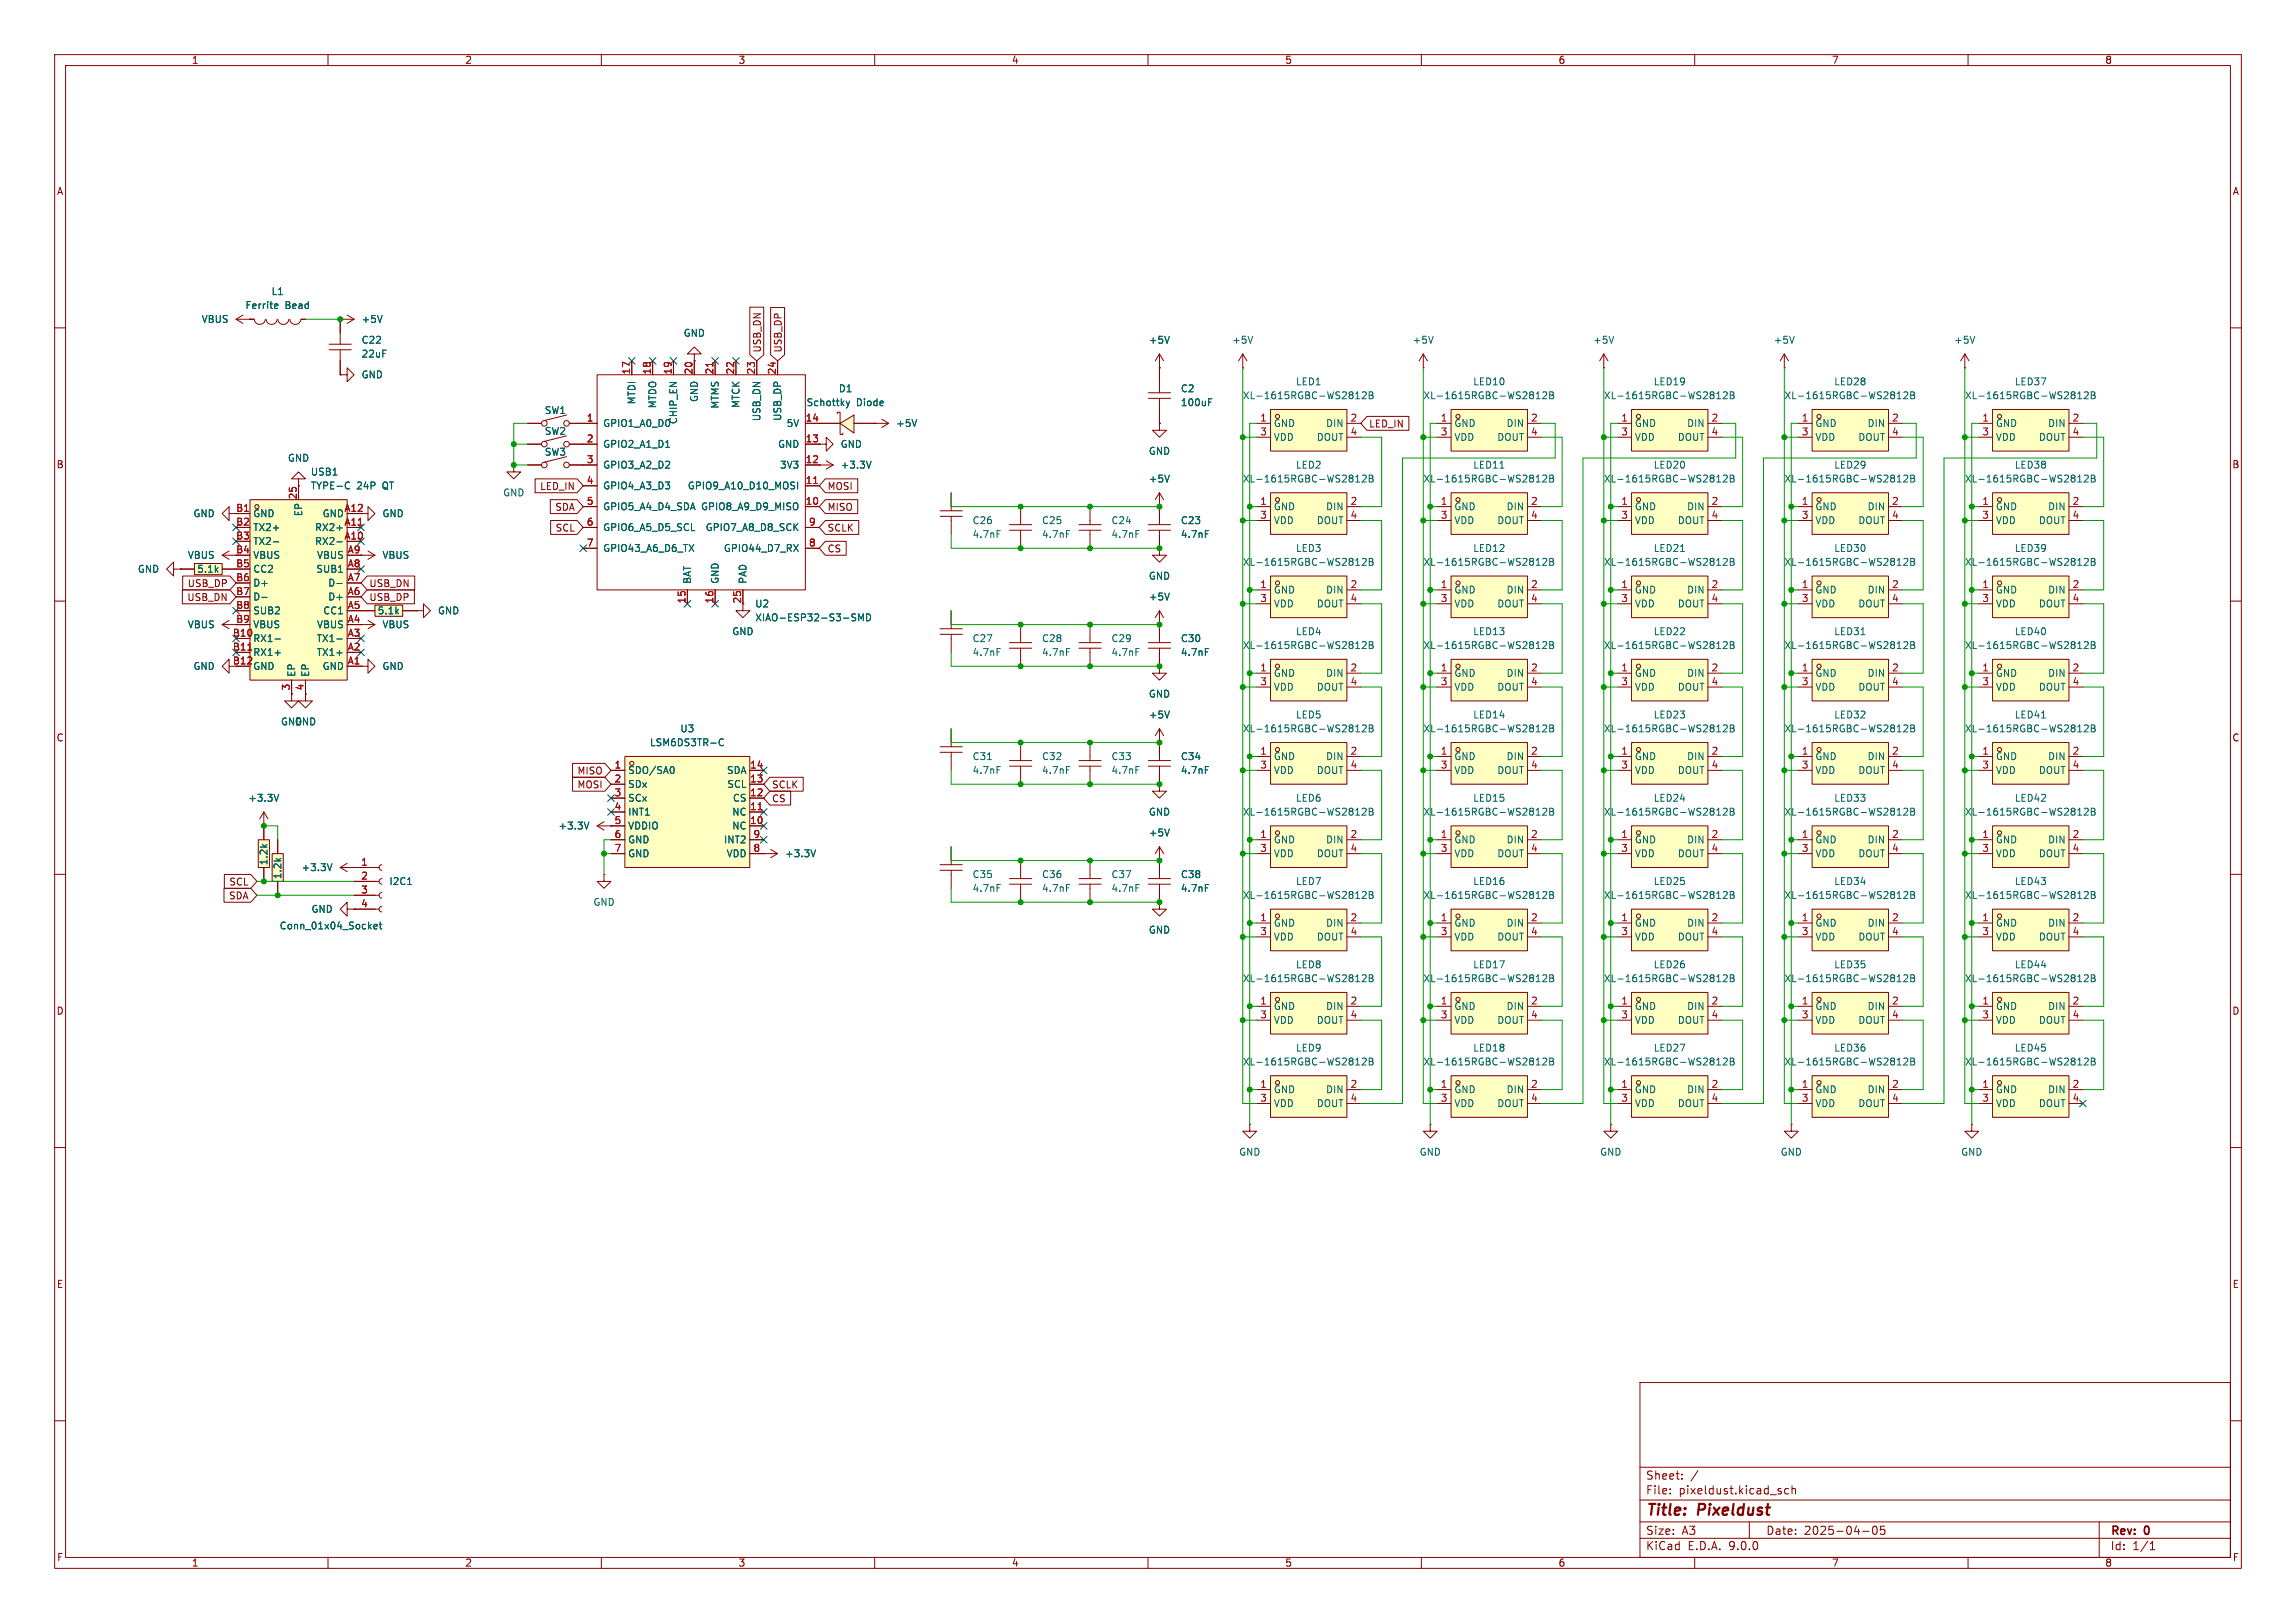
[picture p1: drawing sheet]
<svg xmlns="http://www.w3.org/2000/svg" width="420mm" height="297mm" viewBox="0 0 420 297" stroke-linecap="round" stroke-linejoin="round" font-family="sans-serif">
<defs><g id="words">
<g font-size="2.8" fill="#840000">
<text x="301" y="277.9">Title:</text>
<text x="310.6" y="277.9">Pixeldust</text>
</g>
<g font-size="2.1" fill="#840000">
<text x="301" y="273.7">File:</text>
<text x="301" y="271">Sheet:</text>
<text x="307.1" y="273.7">pixeldust.kicad_sch</text>
<text x="301" y="281.1">Size:</text>
<text x="307.6" y="281.1">A3</text>
<text x="323" y="281.1">Date:</text>
<text x="330" y="281.1">2025-04-05</text>
<text x="386" y="281.3">Rev:</text>
<text x="392.4" y="281.3">0</text>
<text x="301" y="283.9">KiCad</text>
<text x="308.7" y="283.9">E.D.A.</text>
<text x="316.3" y="283.9">9.0.0</text>
<text x="386" y="283.9">Id:</text>
<text x="390.1" y="283.9">1/1</text>
</g>
<g font-size="1.8" fill="#840000">
<text x="35" y="11.9">1</text>
<text x="85" y="11.9">2</text>
<text x="135" y="11.9">3</text>
<text x="185" y="11.9">4</text>
<text x="235" y="11.9">5</text>
<text x="285" y="11.9">6</text>
<text x="335" y="11.9">7</text>
<text x="385" y="11.9">8</text>
<text x="10.3" y="35.9">A</text>
<text x="408.3" y="35.9">A</text>
<text x="139.4" y="64.6" transform="rotate(-90 139.4 64.6)">USB_DN</text>
<text x="143.2" y="64.6" transform="rotate(-90 143.2 64.6)">USB_DP</text>
<text x="250.3" y="78.4">LED_IN</text>
<text x="10.3" y="85.9">B</text>
<text x="98.7" y="89.9">LED_IN</text>
<text x="151.3" y="89.9">MOSI</text>
<text x="408.2" y="85.9">B</text>
<text x="62.9" y="93.7">A12</text>
<text x="101.5" y="93.7">SDA</text>
<text x="151.3" y="93.7">MISO</text>
<text x="63.5" y="101.3">A9</text>
<text x="101.5" y="97.5">SCL</text>
<text x="151.3" y="97.5">SCLK</text>
<text x="151.3" y="101.3">CS</text>
<text x="34.2" y="107.6">USB_DP</text>
<text x="67.5" y="107.6">USB_DN</text>
<text x="34.2" y="110.2">USB_DN</text>
<text x="67.5" y="110.2">USB_DP</text>
<text x="135.6" y="110.5" transform="rotate(-90 135.6 110.5)">25</text>
<text x="10.3" y="135.9">C</text>
<text x="408.2" y="135.9">C</text>
<text x="105.5" y="141.9">MISO</text>
<text x="105.5" y="144.5">MOSI</text>
<text x="141.1" y="144.5">SCLK</text>
<text x="141.1" y="147">CS</text>
<text x="41.8" y="164.8">SDA</text>
<text x="41.9" y="162.2">SCL</text>
<text x="10.3" y="185.9">D</text>
<text x="408.2" y="185.9">D</text>
<text x="10.3" y="235.9">E</text>
<text x="408.3" y="235.9">E</text>
<text x="10.3" y="285.9">F</text>
<text x="35" y="286.9">1</text>
<text x="85" y="286.9">2</text>
<text x="135" y="286.9">3</text>
<text x="185" y="286.9">4</text>
<text x="235" y="286.9">5</text>
<text x="285" y="286.9">6</text>
<text x="335" y="286.9">7</text>
<text x="385" y="286.9">8</text>
<text x="408.3" y="285.9">F</text>
</g>
<g font-size="1.8" fill="#006464">
<text x="36.8" y="59.3">VBUS</text>
<text x="44.8" y="56.7">Ferrite</text>
<text x="49.6" y="54.2">L1</text>
<text x="52.1" y="56.7">Bead</text>
<text x="66" y="59.3">+5V</text>
<text x="66" y="63.1">C22</text>
<text x="66" y="65.6">22uF</text>
<text x="125" y="61.8">GND</text>
<text x="210.1" y="63.1">+5V</text>
<text x="225.3" y="63.1">+5V</text>
<text x="258.3" y="63.1">+5V</text>
<text x="291.3" y="63.1">+5V</text>
<text x="324.4" y="63.1">+5V</text>
<text x="357.4" y="63.1">+5V</text>
<text x="66" y="69.4">GND</text>
<text x="153.3" y="72">D1</text>
<text x="215.9" y="72">C2</text>
<text x="237" y="70.7">LED1</text>
<text x="269.4" y="70.7">LED10</text>
<text x="302.4" y="70.7">LED19</text>
<text x="335.4" y="70.7">LED28</text>
<text x="368.4" y="70.7">LED37</text>
<text x="99.6" y="76">SW1</text>
<text x="116.4" y="74.1" transform="rotate(-90 116.4 74.1)">MTDI</text>
<text x="120.2" y="74.8" transform="rotate(-90 120.2 74.8)">MTDO</text>
<text x="124.1" y="77.7" transform="rotate(-90 124.1 77.7)">CHIP_EN</text>
<text x="127.9" y="73.7" transform="rotate(-90 127.9 73.7)">GND</text>
<text x="131.7" y="74.9" transform="rotate(-90 131.7 74.9)">MTMS</text>
<text x="135.5" y="74.8" transform="rotate(-90 135.5 74.8)">MTCK</text>
<text x="139.3" y="77.2" transform="rotate(-90 139.3 77.2)">USB_DN</text>
<text x="143.1" y="77.1" transform="rotate(-90 143.1 77.1)">USB_DP</text>
<text x="147.4" y="74.5">Schottky</text>
<text x="156.7" y="74.5">Diode</text>
<text x="215.9" y="74.5">100uF</text>
<text x="227.3" y="73.3">XL-1615RGBC-WS2812B</text>
<text x="260.3" y="73.3">XL-1615RGBC-WS2812B</text>
<text x="293.3" y="73.3">XL-1615RGBC-WS2812B</text>
<text x="326.3" y="73.3">XL-1615RGBC-WS2812B</text>
<text x="359.3" y="73.3">XL-1615RGBC-WS2812B</text>
<text x="99.6" y="83.6">SW3</text>
<text x="99.6" y="79.8">SW2</text>
<text x="110.2" y="78.3">GPIO1_A0_D0</text>
<text x="110.2" y="82.1">GPIO2_A1_D1</text>
<text x="142.2" y="82.1">GND</text>
<text x="143.8" y="78.3">5V</text>
<text x="153.7" y="82.1">GND</text>
<text x="163.8" y="78.3">+5V</text>
<text x="210.1" y="83.4">GND</text>
<text x="232.9" y="78.3">GND</text>
<text x="232.9" y="80.9">VDD</text>
<text x="240.8" y="80.9">DOUT</text>
<text x="242.5" y="78.3">DIN</text>
<text x="265.9" y="78.3">GND</text>
<text x="265.9" y="80.9">VDD</text>
<text x="273.8" y="80.9">DOUT</text>
<text x="275.5" y="78.3">DIN</text>
<text x="299" y="78.3">GND</text>
<text x="299" y="80.9">VDD</text>
<text x="306.8" y="80.9">DOUT</text>
<text x="308.5" y="78.3">DIN</text>
<text x="332" y="78.3">GND</text>
<text x="332" y="80.9">VDD</text>
<text x="339.8" y="80.9">DOUT</text>
<text x="341.5" y="78.3">DIN</text>
<text x="365" y="78.3">GND</text>
<text x="365" y="80.9">VDD</text>
<text x="372.9" y="80.9">DOUT</text>
<text x="374.5" y="78.3">DIN</text>
<text x="52.6" y="84.7">GND</text>
<text x="56.8" y="87.2">USB1</text>
<text x="56.8" y="89.8">TYPE-C</text>
<text x="65.3" y="89.8">24P</text>
<text x="70.1" y="89.8">QT</text>
<text x="110.2" y="86">GPIO3_A2_D2</text>
<text x="110.2" y="89.8">GPIO4_A3_D3</text>
<text x="125.7" y="89.8">GPIO9_A10_D10_MOSI</text>
<text x="142.6" y="86">3V3</text>
<text x="153.7" y="86">+3.3V</text>
<text x="210.1" y="88.5">+5V</text>
<text x="227.3" y="88.5">XL-1615RGBC-WS2812B</text>
<text x="237" y="86">LED2</text>
<text x="260.3" y="88.5">XL-1615RGBC-WS2812B</text>
<text x="269.4" y="86">LED11</text>
<text x="293.3" y="88.5">XL-1615RGBC-WS2812B</text>
<text x="302.4" y="86">LED20</text>
<text x="326.3" y="88.5">XL-1615RGBC-WS2812B</text>
<text x="335.4" y="86">LED29</text>
<text x="359.3" y="88.5">XL-1615RGBC-WS2812B</text>
<text x="368.4" y="86">LED38</text>
<text x="35.3" y="94.8">GND</text>
<text x="46.2" y="94.8">GND</text>
<text x="55.5" y="94.6" transform="rotate(-90 55.5 94.6)">EP</text>
<text x="58.9" y="94.8">GND</text>
<text x="69.9" y="94.8">GND</text>
<text x="91.9" y="91">GND</text>
<text x="110.2" y="93.6">GPIO5_A4_D4_SDA</text>
<text x="128.1" y="93.6">GPIO8_A9_D9_MISO</text>
<text x="232.9" y="93.6">GND</text>
<text x="242.5" y="93.6">DIN</text>
<text x="265.9" y="93.6">GND</text>
<text x="275.5" y="93.6">DIN</text>
<text x="299" y="93.6">GND</text>
<text x="308.5" y="93.6">DIN</text>
<text x="332" y="93.6">GND</text>
<text x="341.5" y="93.6">DIN</text>
<text x="365" y="93.6">GND</text>
<text x="374.5" y="93.6">DIN</text>
<text x="46.2" y="97.4">TX2+</text>
<text x="46.2" y="99.9">TX2-</text>
<text x="57.5" y="97.4">RX2+</text>
<text x="57.5" y="99.9">RX2-</text>
<text x="110.2" y="97.4">GPIO6_A5_D5_SCL</text>
<text x="110.2" y="101.2">GPIO43_A6_D6_TX</text>
<text x="129" y="97.4">GPIO7_A8_D8_SCK</text>
<text x="132.3" y="101.2">GPIO44_D7_RX</text>
<text x="177.8" y="96.1">C26</text>
<text x="177.8" y="98.7">4.7nF</text>
<text x="190.5" y="96.1">C25</text>
<text x="190.5" y="98.7">4.7nF</text>
<text x="203.2" y="96.1">C24</text>
<text x="203.2" y="98.7">4.7nF</text>
<text x="215.9" y="96.1">C23</text>
<text x="215.9" y="98.7">4.7nF</text>
<text x="232.9" y="96.1">VDD</text>
<text x="237" y="101.2">LED3</text>
<text x="240.8" y="96.1">DOUT</text>
<text x="265.9" y="96.1">VDD</text>
<text x="269.4" y="101.2">LED12</text>
<text x="273.8" y="96.1">DOUT</text>
<text x="299" y="96.1">VDD</text>
<text x="302.4" y="101.2">LED21</text>
<text x="306.8" y="96.1">DOUT</text>
<text x="332" y="96.1">VDD</text>
<text x="335.4" y="101.2">LED30</text>
<text x="339.8" y="96.1">DOUT</text>
<text x="365" y="96.1">VDD</text>
<text x="368.4" y="101.2">LED39</text>
<text x="372.9" y="96.1">DOUT</text>
<text x="25.1" y="105">GND</text>
<text x="34.3" y="102.5">VBUS</text>
<text x="36" y="105">5.1k</text>
<text x="46.2" y="102.5">VBUS</text>
<text x="46.2" y="105">CC2</text>
<text x="46.2" y="107.5">D+</text>
<text x="57.8" y="105">SUB1</text>
<text x="57.9" y="102.5">VBUS</text>
<text x="59.9" y="107.5">D-</text>
<text x="69.9" y="102.5">VBUS</text>
<text x="126.6" y="106.9" transform="rotate(-90 126.6 106.9)">BAT</text>
<text x="131.7" y="106.9" transform="rotate(-90 131.7 106.9)">GND</text>
<text x="136.8" y="106.9" transform="rotate(-90 136.8 106.9)">PAD</text>
<text x="210.1" y="106.3">GND</text>
<text x="227.3" y="103.7">XL-1615RGBC-WS2812B</text>
<text x="260.3" y="103.7">XL-1615RGBC-WS2812B</text>
<text x="293.3" y="103.7">XL-1615RGBC-WS2812B</text>
<text x="326.3" y="103.7">XL-1615RGBC-WS2812B</text>
<text x="359.3" y="103.7">XL-1615RGBC-WS2812B</text>
<text x="46.2" y="110.1">D-</text>
<text x="46.2" y="112.6">SUB2</text>
<text x="59" y="112.6">CC1</text>
<text x="59.9" y="110.1">D+</text>
<text x="69" y="112.6">5.1k</text>
<text x="80" y="112.6">GND</text>
<text x="138" y="111.4">U2</text>
<text x="138" y="113.9">XIAO-ESP32-S3-SMD</text>
<text x="210.1" y="110.1">+5V</text>
<text x="232.9" y="108.8">GND</text>
<text x="232.9" y="111.4">VDD</text>
<text x="240.8" y="111.4">DOUT</text>
<text x="242.5" y="108.8">DIN</text>
<text x="265.9" y="108.8">GND</text>
<text x="265.9" y="111.4">VDD</text>
<text x="273.8" y="111.4">DOUT</text>
<text x="275.5" y="108.8">DIN</text>
<text x="299" y="108.8">GND</text>
<text x="299" y="111.4">VDD</text>
<text x="306.8" y="111.4">DOUT</text>
<text x="308.5" y="108.8">DIN</text>
<text x="332" y="108.8">GND</text>
<text x="332" y="111.4">VDD</text>
<text x="339.8" y="111.4">DOUT</text>
<text x="341.5" y="108.8">DIN</text>
<text x="365" y="108.8">GND</text>
<text x="365" y="111.4">VDD</text>
<text x="372.9" y="111.4">DOUT</text>
<text x="374.5" y="108.8">DIN</text>
<text x="34.3" y="115.2">VBUS</text>
<text x="46.2" y="115.2">VBUS</text>
<text x="46.2" y="117.7">RX1-</text>
<text x="57.8" y="117.7">TX1-</text>
<text x="57.9" y="115.2">VBUS</text>
<text x="69.9" y="115.2">VBUS</text>
<text x="133.9" y="116.4">GND</text>
<text x="177.8" y="117.7">C27</text>
<text x="190.5" y="117.7">C28</text>
<text x="203.2" y="117.7">C29</text>
<text x="215.9" y="117.7">C30</text>
<text x="227.3" y="119">XL-1615RGBC-WS2812B</text>
<text x="237" y="116.4">LED4</text>
<text x="260.3" y="119">XL-1615RGBC-WS2812B</text>
<text x="269.4" y="116.4">LED13</text>
<text x="293.3" y="119">XL-1615RGBC-WS2812B</text>
<text x="302.4" y="116.4">LED22</text>
<text x="326.3" y="119">XL-1615RGBC-WS2812B</text>
<text x="335.4" y="116.4">LED31</text>
<text x="359.3" y="119">XL-1615RGBC-WS2812B</text>
<text x="368.4" y="116.4">LED40</text>
<text x="35.3" y="122.8">GND</text>
<text x="46.2" y="120.2">RX1+</text>
<text x="46.2" y="122.8">GND</text>
<text x="54.2" y="124" transform="rotate(-90 54.2 124)">EP</text>
<text x="56.7" y="124" transform="rotate(-90 56.7 124)">EP</text>
<text x="57.8" y="120.2">TX1+</text>
<text x="58.9" y="122.8">GND</text>
<text x="69.9" y="122.8">GND</text>
<text x="177.8" y="120.2">4.7nF</text>
<text x="190.5" y="120.2">4.7nF</text>
<text x="203.2" y="120.2">4.7nF</text>
<text x="215.9" y="120.2">4.7nF</text>
<text x="232.9" y="124.1">GND</text>
<text x="242.5" y="124.1">DIN</text>
<text x="265.9" y="124.1">GND</text>
<text x="275.5" y="124.1">DIN</text>
<text x="299" y="124.1">GND</text>
<text x="308.5" y="124.1">DIN</text>
<text x="332" y="124.1">GND</text>
<text x="341.5" y="124.1">DIN</text>
<text x="365" y="124.1">GND</text>
<text x="374.5" y="124.1">DIN</text>
<text x="210.1" y="127.9">GND</text>
<text x="210.1" y="131.7">+5V</text>
<text x="232.9" y="126.6">VDD</text>
<text x="237" y="131.7">LED5</text>
<text x="240.8" y="126.6">DOUT</text>
<text x="265.9" y="126.6">VDD</text>
<text x="269.4" y="131.7">LED14</text>
<text x="273.8" y="126.6">DOUT</text>
<text x="299" y="126.6">VDD</text>
<text x="302.4" y="131.7">LED23</text>
<text x="306.8" y="126.6">DOUT</text>
<text x="332" y="126.6">VDD</text>
<text x="335.4" y="131.7">LED32</text>
<text x="339.8" y="126.6">DOUT</text>
<text x="365" y="126.6">VDD</text>
<text x="368.4" y="131.7">LED41</text>
<text x="372.9" y="126.6">DOUT</text>
<text x="51.3" y="132.9">GND</text>
<text x="53.8" y="132.9">GND</text>
<text x="118.8" y="136.8">LSM6DS3TR-C</text>
<text x="124.4" y="134.2">U3</text>
<text x="227.3" y="134.2">XL-1615RGBC-WS2812B</text>
<text x="260.3" y="134.2">XL-1615RGBC-WS2812B</text>
<text x="293.3" y="134.2">XL-1615RGBC-WS2812B</text>
<text x="326.3" y="134.2">XL-1615RGBC-WS2812B</text>
<text x="359.3" y="134.2">XL-1615RGBC-WS2812B</text>
<text x="114.8" y="141.8">SDO/SA0</text>
<text x="132.9" y="141.8">SDA</text>
<text x="177.8" y="139.3">C31</text>
<text x="177.8" y="141.8">4.7nF</text>
<text x="190.5" y="139.3">C32</text>
<text x="190.5" y="141.8">4.7nF</text>
<text x="203.2" y="139.3">C33</text>
<text x="203.2" y="141.8">4.7nF</text>
<text x="215.9" y="139.3">C34</text>
<text x="215.9" y="141.8">4.7nF</text>
<text x="232.9" y="139.3">GND</text>
<text x="232.9" y="141.8">VDD</text>
<text x="240.8" y="141.8">DOUT</text>
<text x="242.5" y="139.3">DIN</text>
<text x="265.9" y="139.3">GND</text>
<text x="265.9" y="141.8">VDD</text>
<text x="273.8" y="141.8">DOUT</text>
<text x="275.5" y="139.3">DIN</text>
<text x="299" y="139.3">GND</text>
<text x="299" y="141.8">VDD</text>
<text x="306.8" y="141.8">DOUT</text>
<text x="308.5" y="139.3">DIN</text>
<text x="332" y="139.3">GND</text>
<text x="332" y="141.8">VDD</text>
<text x="339.8" y="141.8">DOUT</text>
<text x="341.5" y="139.3">DIN</text>
<text x="365" y="139.3">GND</text>
<text x="365" y="141.8">VDD</text>
<text x="372.9" y="141.8">DOUT</text>
<text x="374.5" y="139.3">DIN</text>
<text x="45.3" y="146.9">+3.3V</text>
<text x="114.8" y="144.4">SDx</text>
<text x="114.8" y="146.9">SCx</text>
<text x="114.8" y="149.5">INT1</text>
<text x="132.9" y="144.4">SCL</text>
<text x="133.8" y="149.5">NC</text>
<text x="134" y="146.9">CS</text>
<text x="210.1" y="149.5">GND</text>
<text x="227.3" y="149.5">XL-1615RGBC-WS2812B</text>
<text x="237" y="146.9">LED6</text>
<text x="260.3" y="149.5">XL-1615RGBC-WS2812B</text>
<text x="269.4" y="146.9">LED15</text>
<text x="293.3" y="149.5">XL-1615RGBC-WS2812B</text>
<text x="302.4" y="146.9">LED24</text>
<text x="326.3" y="149.5">XL-1615RGBC-WS2812B</text>
<text x="335.4" y="146.9">LED33</text>
<text x="359.3" y="149.5">XL-1615RGBC-WS2812B</text>
<text x="368.4" y="146.9">LED42</text>
<text x="102.1" y="152">+3.3V</text>
<text x="114.8" y="152">VDDIO</text>
<text x="114.8" y="154.5">GND</text>
<text x="132.3" y="154.5">INT2</text>
<text x="133.8" y="152">NC</text>
<text x="210.1" y="153.3">+5V</text>
<text x="232.9" y="154.5">GND</text>
<text x="242.5" y="154.5">DIN</text>
<text x="265.9" y="154.5">GND</text>
<text x="275.5" y="154.5">DIN</text>
<text x="299" y="154.5">GND</text>
<text x="308.5" y="154.5">DIN</text>
<text x="332" y="154.5">GND</text>
<text x="341.5" y="154.5">DIN</text>
<text x="365" y="154.5">GND</text>
<text x="374.5" y="154.5">DIN</text>
<text x="49.1" y="158.4" transform="rotate(-90 49.1 158.4)">1.2k</text>
<text x="51.7" y="161" transform="rotate(-90 51.7 161)">1.2k</text>
<text x="55.1" y="159.6">+3.3V</text>
<text x="114.8" y="157.1">GND</text>
<text x="132.8" y="157.1">VDD</text>
<text x="143.5" y="157.1">+3.3V</text>
<text x="177.8" y="160.9">C35</text>
<text x="190.5" y="160.9">C36</text>
<text x="203.2" y="160.9">C37</text>
<text x="215.9" y="160.9">C38</text>
<text x="232.9" y="157.1">VDD</text>
<text x="240.8" y="157.1">DOUT</text>
<text x="265.9" y="157.1">VDD</text>
<text x="273.8" y="157.1">DOUT</text>
<text x="299" y="157.1">VDD</text>
<text x="306.8" y="157.1">DOUT</text>
<text x="332" y="157.1">VDD</text>
<text x="339.8" y="157.1">DOUT</text>
<text x="365" y="157.1">VDD</text>
<text x="372.9" y="157.1">DOUT</text>
<text x="56.9" y="167.2">GND</text>
<text x="71.1" y="162.2">I2C1</text>
<text x="108.5" y="166">GND</text>
<text x="177.8" y="163.4">4.7nF</text>
<text x="190.5" y="163.4">4.7nF</text>
<text x="203.2" y="163.4">4.7nF</text>
<text x="215.9" y="163.4">4.7nF</text>
<text x="227.3" y="164.7">XL-1615RGBC-WS2812B</text>
<text x="237" y="162.2">LED7</text>
<text x="260.3" y="164.7">XL-1615RGBC-WS2812B</text>
<text x="269.4" y="162.2">LED16</text>
<text x="293.3" y="164.7">XL-1615RGBC-WS2812B</text>
<text x="302.4" y="162.2">LED25</text>
<text x="326.3" y="164.7">XL-1615RGBC-WS2812B</text>
<text x="335.4" y="162.2">LED34</text>
<text x="359.3" y="164.7">XL-1615RGBC-WS2812B</text>
<text x="368.4" y="162.2">LED43</text>
<text x="51.1" y="170.3">Conn_01x04_Socket</text>
<text x="210.1" y="171">GND</text>
<text x="232.9" y="169.8">GND</text>
<text x="232.9" y="172.3">VDD</text>
<text x="240.8" y="172.3">DOUT</text>
<text x="242.5" y="169.8">DIN</text>
<text x="265.9" y="169.8">GND</text>
<text x="265.9" y="172.3">VDD</text>
<text x="273.8" y="172.3">DOUT</text>
<text x="275.5" y="169.8">DIN</text>
<text x="299" y="169.8">GND</text>
<text x="299" y="172.3">VDD</text>
<text x="306.8" y="172.3">DOUT</text>
<text x="308.5" y="169.8">DIN</text>
<text x="332" y="169.8">GND</text>
<text x="332" y="172.3">VDD</text>
<text x="339.8" y="172.3">DOUT</text>
<text x="341.5" y="169.8">DIN</text>
<text x="365" y="169.8">GND</text>
<text x="365" y="172.3">VDD</text>
<text x="372.9" y="172.3">DOUT</text>
<text x="374.5" y="169.8">DIN</text>
<text x="227.3" y="179.9">XL-1615RGBC-WS2812B</text>
<text x="237" y="177.4">LED8</text>
<text x="260.3" y="179.9">XL-1615RGBC-WS2812B</text>
<text x="269.4" y="177.4">LED17</text>
<text x="293.3" y="179.9">XL-1615RGBC-WS2812B</text>
<text x="302.4" y="177.4">LED26</text>
<text x="326.3" y="179.9">XL-1615RGBC-WS2812B</text>
<text x="335.4" y="177.4">LED35</text>
<text x="359.3" y="179.9">XL-1615RGBC-WS2812B</text>
<text x="368.4" y="177.4">LED44</text>
<text x="232.9" y="185">GND</text>
<text x="242.5" y="185">DIN</text>
<text x="265.9" y="185">GND</text>
<text x="275.5" y="185">DIN</text>
<text x="299" y="185">GND</text>
<text x="308.5" y="185">DIN</text>
<text x="332" y="185">GND</text>
<text x="341.5" y="185">DIN</text>
<text x="365" y="185">GND</text>
<text x="374.5" y="185">DIN</text>
<text x="232.9" y="187.6">VDD</text>
<text x="240.8" y="187.6">DOUT</text>
<text x="265.9" y="187.6">VDD</text>
<text x="273.8" y="187.6">DOUT</text>
<text x="299" y="187.6">VDD</text>
<text x="306.8" y="187.6">DOUT</text>
<text x="332" y="187.6">VDD</text>
<text x="339.8" y="187.6">DOUT</text>
<text x="365" y="187.6">VDD</text>
<text x="372.9" y="187.6">DOUT</text>
<text x="227.3" y="195.2">XL-1615RGBC-WS2812B</text>
<text x="237" y="192.6">LED9</text>
<text x="260.3" y="195.2">XL-1615RGBC-WS2812B</text>
<text x="269.4" y="192.6">LED18</text>
<text x="293.3" y="195.2">XL-1615RGBC-WS2812B</text>
<text x="302.4" y="192.6">LED27</text>
<text x="326.3" y="195.2">XL-1615RGBC-WS2812B</text>
<text x="335.4" y="192.6">LED36</text>
<text x="359.3" y="195.2">XL-1615RGBC-WS2812B</text>
<text x="368.4" y="192.6">LED45</text>
<text x="232.9" y="200.3">GND</text>
<text x="232.9" y="202.8">VDD</text>
<text x="240.8" y="202.8">DOUT</text>
<text x="242.5" y="200.3">DIN</text>
<text x="265.9" y="200.3">GND</text>
<text x="265.9" y="202.8">VDD</text>
<text x="273.8" y="202.8">DOUT</text>
<text x="275.5" y="200.3">DIN</text>
<text x="299" y="200.3">GND</text>
<text x="299" y="202.8">VDD</text>
<text x="306.8" y="202.8">DOUT</text>
<text x="308.5" y="200.3">DIN</text>
<text x="332" y="200.3">GND</text>
<text x="332" y="202.8">VDD</text>
<text x="339.8" y="202.8">DOUT</text>
<text x="341.5" y="200.3">DIN</text>
<text x="365" y="200.3">GND</text>
<text x="365" y="202.8">VDD</text>
<text x="372.9" y="202.8">DOUT</text>
<text x="374.5" y="200.3">DIN</text>
<text x="226.6" y="211.7">GND</text>
<text x="259.6" y="211.7">GND</text>
<text x="292.6" y="211.7">GND</text>
<text x="325.6" y="211.7">GND</text>
<text x="358.6" y="211.7">GND</text>
</g>
<g font-size="1.8" fill="#a90000">
<text x="115.3" y="68.6" transform="rotate(-90 115.3 68.6)">17</text>
<text x="119.1" y="68.6" transform="rotate(-90 119.1 68.6)">18</text>
<text x="122.9" y="68.6" transform="rotate(-90 122.9 68.6)">19</text>
<text x="126.7" y="68.6" transform="rotate(-90 126.7 68.6)">20</text>
<text x="130.6" y="68.6" transform="rotate(-90 130.6 68.6)">21</text>
<text x="134.4" y="68.6" transform="rotate(-90 134.4 68.6)">22</text>
<text x="138.2" y="68.6" transform="rotate(-90 138.2 68.6)">23</text>
<text x="142" y="68.6" transform="rotate(-90 142 68.6)">24</text>
<text x="107.2" y="77.2">1</text>
<text x="147.3" y="77.2">14</text>
<text x="230.4" y="77.2">1</text>
<text x="246.9" y="77.2">2</text>
<text x="263.5" y="77.2">1</text>
<text x="280" y="77.2">2</text>
<text x="296.5" y="77.2">1</text>
<text x="313" y="77.2">2</text>
<text x="329.5" y="77.2">1</text>
<text x="346" y="77.2">2</text>
<text x="362.5" y="77.2">1</text>
<text x="379" y="77.2">2</text>
<text x="107.2" y="81">2</text>
<text x="147.3" y="81">13</text>
<text x="230.4" y="79.8">3</text>
<text x="246.9" y="79.8">4</text>
<text x="263.5" y="79.8">3</text>
<text x="280" y="79.8">4</text>
<text x="296.5" y="79.8">3</text>
<text x="313" y="79.8">4</text>
<text x="329.5" y="79.8">3</text>
<text x="346" y="79.8">4</text>
<text x="362.5" y="79.8">3</text>
<text x="379" y="79.8">4</text>
<text x="107.2" y="84.8">3</text>
<text x="107.2" y="88.6">4</text>
<text x="147.3" y="84.8">12</text>
<text x="147.3" y="88.6">11</text>
<text x="43.1" y="93.7">B1</text>
<text x="54.4" y="91.5" transform="rotate(-90 54.4 91.5)">25</text>
<text x="107.2" y="92.5">5</text>
<text x="147.3" y="92.5">10</text>
<text x="230.4" y="92.5">1</text>
<text x="230.4" y="95">3</text>
<text x="246.9" y="92.5">2</text>
<text x="246.9" y="95">4</text>
<text x="263.5" y="92.5">1</text>
<text x="263.5" y="95">3</text>
<text x="280" y="92.5">2</text>
<text x="280" y="95">4</text>
<text x="296.5" y="92.5">1</text>
<text x="296.5" y="95">3</text>
<text x="313" y="92.5">2</text>
<text x="313" y="95">4</text>
<text x="329.5" y="92.5">1</text>
<text x="329.5" y="95">3</text>
<text x="346" y="92.5">2</text>
<text x="346" y="95">4</text>
<text x="362.5" y="92.5">1</text>
<text x="362.5" y="95">3</text>
<text x="379" y="92.5">2</text>
<text x="379" y="95">4</text>
<text x="43.1" y="96.3">B2</text>
<text x="43.1" y="98.8">B3</text>
<text x="43.1" y="101.3">B4</text>
<text x="62.9" y="96.3">A11</text>
<text x="62.9" y="98.8">A10</text>
<text x="107.2" y="96.3">6</text>
<text x="107.2" y="100.1">7</text>
<text x="147.9" y="96.3">9</text>
<text x="147.9" y="100.1">8</text>
<text x="43.1" y="103.9">B5</text>
<text x="43.1" y="106.4">B6</text>
<text x="63.5" y="103.9">A8</text>
<text x="63.5" y="106.4">A7</text>
<text x="230.4" y="107.7">1</text>
<text x="246.9" y="107.7">2</text>
<text x="263.5" y="107.7">1</text>
<text x="280" y="107.7">2</text>
<text x="296.5" y="107.7">1</text>
<text x="313" y="107.7">2</text>
<text x="329.5" y="107.7">1</text>
<text x="346" y="107.7">2</text>
<text x="362.5" y="107.7">1</text>
<text x="379" y="107.7">2</text>
<text x="43.1" y="109">B7</text>
<text x="43.1" y="111.5">B8</text>
<text x="63.5" y="109">A6</text>
<text x="63.5" y="111.5">A5</text>
<text x="125.5" y="110.5" transform="rotate(-90 125.5 110.5)">15</text>
<text x="130.6" y="110.5" transform="rotate(-90 130.6 110.5)">16</text>
<text x="230.4" y="110.2">3</text>
<text x="246.9" y="110.2">4</text>
<text x="263.5" y="110.2">3</text>
<text x="280" y="110.2">4</text>
<text x="296.5" y="110.2">3</text>
<text x="313" y="110.2">4</text>
<text x="329.5" y="110.2">3</text>
<text x="346" y="110.2">4</text>
<text x="362.5" y="110.2">3</text>
<text x="379" y="110.2">4</text>
<text x="42.5" y="116.6">B10</text>
<text x="42.5" y="119.1">B11</text>
<text x="43.1" y="114">B9</text>
<text x="63.5" y="114">A4</text>
<text x="63.5" y="116.6">A3</text>
<text x="63.5" y="119.1">A2</text>
<text x="42.5" y="121.7">B12</text>
<text x="63.5" y="121.7">A1</text>
<text x="230.4" y="122.9">1</text>
<text x="230.4" y="125.5">3</text>
<text x="246.9" y="122.9">2</text>
<text x="246.9" y="125.5">4</text>
<text x="263.5" y="122.9">1</text>
<text x="263.5" y="125.5">3</text>
<text x="280" y="122.9">2</text>
<text x="280" y="125.5">4</text>
<text x="296.5" y="122.9">1</text>
<text x="296.5" y="125.5">3</text>
<text x="313" y="122.9">2</text>
<text x="313" y="125.5">4</text>
<text x="329.5" y="122.9">1</text>
<text x="329.5" y="125.5">3</text>
<text x="346" y="122.9">2</text>
<text x="346" y="125.5">4</text>
<text x="362.5" y="122.9">1</text>
<text x="362.5" y="125.5">3</text>
<text x="379" y="122.9">2</text>
<text x="379" y="125.5">4</text>
<text x="53.1" y="126.4" transform="rotate(-90 53.1 126.4)">3</text>
<text x="55.6" y="126.4" transform="rotate(-90 55.6 126.4)">4</text>
<text x="112.3" y="140.7">1</text>
<text x="112.3" y="143.3">2</text>
<text x="137.1" y="140.7">14</text>
<text x="137.1" y="143.3">13</text>
<text x="230.4" y="138.2">1</text>
<text x="230.4" y="140.7">3</text>
<text x="246.9" y="138.2">2</text>
<text x="246.9" y="140.7">4</text>
<text x="263.5" y="138.2">1</text>
<text x="263.5" y="140.7">3</text>
<text x="280" y="138.2">2</text>
<text x="280" y="140.7">4</text>
<text x="296.5" y="138.2">1</text>
<text x="296.5" y="140.7">3</text>
<text x="313" y="138.2">2</text>
<text x="313" y="140.7">4</text>
<text x="329.5" y="138.2">1</text>
<text x="329.5" y="140.7">3</text>
<text x="346" y="138.2">2</text>
<text x="346" y="140.7">4</text>
<text x="362.5" y="138.2">1</text>
<text x="362.5" y="140.7">3</text>
<text x="379" y="138.2">2</text>
<text x="379" y="140.7">4</text>
<text x="112.3" y="145.8">3</text>
<text x="112.3" y="148.3">4</text>
<text x="137.1" y="145.8">12</text>
<text x="137.1" y="148.3">11</text>
<text x="112.3" y="150.9">5</text>
<text x="112.3" y="153.4">6</text>
<text x="112.3" y="156">7</text>
<text x="137.1" y="150.9">10</text>
<text x="137.7" y="153.4">9</text>
<text x="137.7" y="156">8</text>
<text x="230.4" y="153.4">1</text>
<text x="230.4" y="156">3</text>
<text x="246.9" y="153.4">2</text>
<text x="246.9" y="156">4</text>
<text x="263.5" y="153.4">1</text>
<text x="263.5" y="156">3</text>
<text x="280" y="153.4">2</text>
<text x="280" y="156">4</text>
<text x="296.5" y="153.4">1</text>
<text x="296.5" y="156">3</text>
<text x="313" y="153.4">2</text>
<text x="313" y="156">4</text>
<text x="329.5" y="153.4">1</text>
<text x="329.5" y="156">3</text>
<text x="346" y="153.4">2</text>
<text x="346" y="156">4</text>
<text x="362.5" y="153.4">1</text>
<text x="362.5" y="156">3</text>
<text x="379" y="153.4">2</text>
<text x="379" y="156">4</text>
<text x="66" y="158.5">1</text>
<text x="66" y="161">2</text>
<text x="66" y="163.6">3</text>
<text x="66" y="166.1">4</text>
<text x="230.4" y="168.7">1</text>
<text x="230.4" y="171.2">3</text>
<text x="246.9" y="168.7">2</text>
<text x="246.9" y="171.2">4</text>
<text x="263.5" y="168.7">1</text>
<text x="263.5" y="171.2">3</text>
<text x="280" y="168.7">2</text>
<text x="280" y="171.2">4</text>
<text x="296.5" y="168.7">1</text>
<text x="296.5" y="171.2">3</text>
<text x="313" y="168.7">2</text>
<text x="313" y="171.2">4</text>
<text x="329.5" y="168.7">1</text>
<text x="329.5" y="171.2">3</text>
<text x="346" y="168.7">2</text>
<text x="346" y="171.2">4</text>
<text x="362.5" y="168.7">1</text>
<text x="362.5" y="171.2">3</text>
<text x="379" y="168.7">2</text>
<text x="379" y="171.2">4</text>
<text x="230.4" y="183.9">1</text>
<text x="246.9" y="183.9">2</text>
<text x="263.5" y="183.9">1</text>
<text x="280" y="183.9">2</text>
<text x="296.5" y="183.9">1</text>
<text x="313" y="183.9">2</text>
<text x="329.5" y="183.9">1</text>
<text x="346" y="183.9">2</text>
<text x="362.5" y="183.9">1</text>
<text x="379" y="183.9">2</text>
<text x="230.4" y="186.4">3</text>
<text x="246.9" y="186.4">4</text>
<text x="263.5" y="186.4">3</text>
<text x="280" y="186.4">4</text>
<text x="296.5" y="186.4">3</text>
<text x="313" y="186.4">4</text>
<text x="329.5" y="186.4">3</text>
<text x="346" y="186.4">4</text>
<text x="362.5" y="186.4">3</text>
<text x="379" y="186.4">4</text>
<text x="230.4" y="199.1">1</text>
<text x="230.4" y="201.7">3</text>
<text x="246.9" y="199.1">2</text>
<text x="246.9" y="201.7">4</text>
<text x="263.5" y="199.1">1</text>
<text x="263.5" y="201.7">3</text>
<text x="280" y="199.1">2</text>
<text x="280" y="201.7">4</text>
<text x="296.5" y="199.1">1</text>
<text x="296.5" y="201.7">3</text>
<text x="313" y="199.1">2</text>
<text x="313" y="201.7">4</text>
<text x="329.5" y="199.1">1</text>
<text x="329.5" y="201.7">3</text>
<text x="346" y="199.1">2</text>
<text x="346" y="201.7">4</text>
<text x="362.5" y="199.1">1</text>
<text x="362.5" y="201.7">3</text>
<text x="379" y="199.1">2</text>
<text x="379" y="201.7">4</text>
</g>
</g></defs>
<g fill="none" stroke="#840000" stroke-width=".18">
<path d="M10 10h400v277h-400zM12 12h396v273h-396zM60 10v2M110 10v2M160 10v2M210 10v2M260 10v2M310 10v2M360 10v2M10 60h2M408 60h2M10 110h2"/>
<path d="M408 110h2M10 160h2M408 160h2M10 210h2M408 210h2M300 253h108v32h-108zM10 260h2M300 278.5h108M300 274.5h108M300 268.5h108M305.5 273.2v.2M305.5 272.5v.1"/>
<path d="M307.7 270.5v.2M307.7 269.8v.1M310.6 269.1l-1.3 1.9M320 278.5v3M325.7 272.9l.2 .2-.2 .3M325.7 272.4l.1 .1M327.2 272.5l-.5-.1-.3 .3v.4l.2 .2h.6M327.8 272.5l.2-.1 .4 .1v.9M327.8 271.9v1.5M342.7 279.4l.2-.1a.8 .8 0 0 1 .5 .7 .8 .8 0 0 1-.5 .8l-.2-.2-.2-.4zM344.7 279.3h-.7l-.1 .7 .3-.1h.5l.1 .2-.1 .5-.2 .2-.6-.2M384 278.5v6.5"/>
<path d="M408 260h2M60 285v2M110 285v2M160 285v2M210 285v2M260 285v2M300 281.5h108M310 285v2M340.7 280.2h1.2M360 285v2M393.3 283.6h.9M393.3 282.5l.4-.4v1.5"/>
</g>
<path d="M265.4 74.9h14v7.7h-14z" fill="#ffffc2"/>
<g fill="none" stroke="#840000" stroke-width=".18">
<path d="M262.9 77.5h2.5M265.4 74.9h14v7.7h-14zM279.4 77.5h2.5M262.9 80h2.5M279.4 80h2.5"/>
<circle cx="266.7" cy="76.2" r=".38"/>
</g>
<path d="M281 73h.7M281.1 72l.3-.3v1.3M282.2 71.8l.5-.1 .2 .4-.7 .9h.7M283.5 71.7h.4l.2 .2-.2 .4 .2 .1 .1 .3-.2 .3h-.5zM283.5 72.3h.4" fill="none" stroke="#006464" stroke-width=".18"/>
<path d="M232.4 105.4h14v7.6h-14z" fill="#ffffc2"/>
<g fill="none" stroke="#840000" stroke-width=".18">
<path d="M229.9 108h2.5M229.9 110.5h2.5M232.4 105.4h14v7.6h-14zM246.4 108h2.5M246.4 110.5h2.5"/>
<circle cx="233.7" cy="106.7" r=".38"/>
</g>
<path d="M248 103.4h.7M248.1 102.5l.2-.3v1.2M249.2 102.3l.5-.1 .2 .3-.8 .9h.8M250.5 102.2h.4l.2 .2-.2 .4 .2 .1 .1 .3-.3 .2h-.4zM250.5 102.8h.4" fill="none" stroke="#006464" stroke-width=".18"/>
<path d="M232.4 120.7h14v7.6h-14z" fill="#ffffc2"/>
<g fill="none" stroke="#840000" stroke-width=".18">
<path d="M293.4 67.3h.1M293.4 64.8l-.8 1.2M293.4 64.8l.7 1.2M293.4 64.8v2.5M210.1 118.6h4M210.1 117.6h4M212.1 114.3v3.3M212.1 118.6v3.3M229.9 123.2h2.5M229.9 125.7h2.5M232.4 120.7h14v7.6h-14zM246.4 123.2h2.5"/>
<path d="M246.4 125.7h2.5M186.7 157.5v3.3M199.4 157.5v3.3M212.1 157.5v3.3M184.7 161.8h4M184.7 160.8h4M186.7 161.8v3.3M197.4 161.8h4M197.4 160.8h4M199.4 161.8v3.3M210.1 161.8h4M210.1 160.8h4"/>
<path d="M212.1 165.1v1.3h1.3l-1.3 1.2-1.3-1.2h1.3M212.1 165.1h.1M212.1 161.8v3.3"/>
<circle cx="233.7" cy="121.9" r=".38"/>
</g>
<path d="M295.2 61.5l-.4 1.3M220.5 118.7h.6M248 118.7h.7M248.1 117.7l.2-.3v1.3M249.2 117.5l.5-.1 .2 .4-.8 .9h.8M250.5 117.4h.4l.2 .3-.2 .3 .2 .1 .1 .3-.3 .3h-.4zM250.5 118h.4M195.1 161.9h.6M207.8 161.9h.6M220.5 161.9h.6" fill="none" stroke="#006464" stroke-width=".18"/>
<path d="M265.4 105.4h14v7.6h-14z" fill="#ffffc2"/>
<g fill="none" stroke="#840000" stroke-width=".18">
<path d="M262.9 108h2.5M262.9 110.5h2.5M265.4 105.4h14v7.6h-14zM279.4 108h2.5M279.4 110.5h2.5"/>
<circle cx="266.7" cy="106.7" r=".38"/>
</g>
<path d="M281 103.4h.7M281.1 102.5l.3-.3v1.2M282.2 102.3l.5-.1 .2 .3-.7 .9h.7M283.5 102.2h.4l.2 .2-.2 .4 .2 .1 .1 .3-.2 .2h-.5zM283.5 102.8h.4" fill="none" stroke="#006464" stroke-width=".18"/>
<path d="M68.6 110.7h5.1v2.1h-5.1z" fill="#ffffc2"/>
<path d="M66 111.8h2.6M68.6 110.7h5.1v2.1h-5.1zM73.7 111.8h2.5M228.6 205.7v1.3h1.3l-1.3 1.3-1.3-1.3h1.3M228.6 205.7h.1" fill="none" stroke="#840000" stroke-width=".18"/>
<path d="M232.4 196.9h14v7.6h-14z" fill="#ffffc2"/>
<g fill="none" stroke="#840000" stroke-width=".18">
<path d="M260.3 67.3h.1M260.3 64.8l-.7 1.2M260.3 64.8l.8 1.2M260.3 64.8v2.5M212.1 121.9v1.3h1.3l-1.3 1.3-1.3-1.3h1.3M212.1 121.9h.1M229.9 199.4h2.5M232.4 196.9h14v7.6h-14zM246.4 199.4h2.5M229.9 201.9h2.5M246.4 201.9h2.5"/>
<circle cx="233.7" cy="198.1" r=".38"/>
</g>
<path d="M262.2 61.5l-.5 1.3M248 194.9h.7M248.1 193.9l.2-.3v1.3M249.2 193.7l.5-.1 .2 .4-.8 .9h.8M250.5 193.6h.4l.2 .3-.2 .3 .2 .1 .1 .3-.3 .3h-.4zM250.5 194.2h.4" fill="none" stroke="#006464" stroke-width=".18"/>
<path d="M265.4 120.7h14v7.6h-14z" fill="#ffffc2"/>
<g fill="none" stroke="#840000" stroke-width=".18">
<path d="M262.9 123.2h2.5M262.9 125.7h2.5M265.4 120.7h14v7.6h-14zM279.4 123.2h2.5M279.4 125.7h2.5"/>
<circle cx="266.7" cy="121.9" r=".38"/>
</g>
<path d="M281 118.7h.7M281.1 117.7l.3-.3v1.3M282.2 117.5l.5-.1 .2 .4-.7 .9h.7M283.5 117.4h.4l.2 .3-.2 .3 .2 .1 .1 .3-.2 .3h-.5zM283.5 118h.4" fill="none" stroke="#006464" stroke-width=".18"/>
<path d="M265.4 90.2h14v7.6h-14z" fill="#ffffc2"/>
<g fill="none" stroke="#840000" stroke-width=".18">
<path d="M262.9 92.7h2.5M262.9 95.3h2.5M265.4 90.2h14v7.6h-14zM279.4 92.7h2.5M279.4 95.3h2.5"/>
<circle cx="266.7" cy="91.4" r=".38"/>
</g>
<path d="M274.4 85.7h.7M281 88.2h.7M281.1 87.2l.3-.3v1.3M282.2 87.1l.5-.2 .2 .4-.7 .9h.7M283.5 86.9h.4l.2 .3-.2 .3 .2 .2 .1 .3-.2 .2h-.5zM283.5 87.5h.4" fill="none" stroke="#006464" stroke-width=".18"/>
<path d="M232.4 151.1h14v7.7h-14z" fill="#ffffc2"/>
<g fill="none" stroke="#840000" stroke-width=".18">
<path d="M212.1 114.3h.1M212.1 111.8l-.8 1.2M212.1 111.8l.8 1.2M212.1 111.8v2.5M229.9 153.7h2.5M229.9 156.2h2.5M232.4 151.1h14v7.7h-14zM246.4 153.7h2.5M246.4 156.2h2.5"/>
<circle cx="233.7" cy="152.4" r=".38"/>
</g>
<path d="M213.9 108.5l-.4 1.3M248 149.2h.7M248.1 148.2l.2-.3v1.3M249.2 148l.5-.1 .2 .4-.8 .9h.8M250.5 147.9h.4l.2 .2-.2 .4 .2 .1 .1 .3-.3 .3h-.4zM250.5 148.5h.4" fill="none" stroke="#006464" stroke-width=".18"/>
<path d="M265.4 135.9h14v7.6h-14z" fill="#ffffc2"/>
<g fill="none" stroke="#840000" stroke-width=".18">
<path d="M210.1 72.9h4M210.1 71.9h4M212.1 77.5v1.2h1.3l-1.3 1.3-1.3-1.3h1.3M212.1 77.5h.1M212.1 67.3h.1M212.1 64.8v7.1M212.1 72.9v4.6M212.1 64.8l-.8 1.2M212.1 64.8l.8 1.2M227.3 67.3h.1M227.3 64.8l-.7 1.2M227.3 64.8l.8 1.2"/>
<path d="M227.3 64.8v2.5M184.7 97h4M184.7 96h4M186.7 92.7v3.3M186.7 97v3.3M197.4 97h4M197.4 96h4M199.4 92.7v3.3M199.4 97v3.3M212.1 92.7h.1M212.1 90.2v2.5M212.1 90.2l-.8 1.2"/>
<path d="M212.1 90.2l.8 1.2M184.7 139.2h4M186.7 135.9v3.3M197.4 139.2h4M199.4 135.9v3.3M210.1 139.2h4M212.1 135.9h.1M212.1 133.4v5.8M212.1 133.4l-.8 1.2M212.1 133.4l.8 1.2M262.9 138.4h2.5M265.4 135.9h14v7.6h-14z"/>
<path d="M279.4 138.4h2.5M184.7 140.2h4M186.7 140.2v3.3M197.4 140.2h4M199.4 140.2v3.3M210.1 140.2h4M212.1 143.5v1.3h1.3l-1.3 1.3-1.3-1.3h1.3M212.1 143.5h.1M212.1 157.5h.1M212.1 154.9l-.8 1.3M212.1 154.9l.8 1.3M212.1 140.2v3.3"/>
<path d="M212.1 154.9v2.6M262.9 141h2.5M279.4 141h2.5M261.6 205.7v1.3h1.3l-1.3 1.3-1.3-1.3h1.3M261.6 205.7h.1"/>
<circle cx="266.7" cy="137.2" r=".38"/>
</g>
<g fill="none" stroke="#006464" stroke-width=".18">
<path d="M213.9 61.5l-.4 1.3M221.1 73.6h.4M221.1 73h.6M229.1 61.5l-.4 1.3M195.1 97.1h.6M207.8 97.1h.6M213.9 86.9l-.4 1.3M213.9 130.1l-.4 1.3M281 133.9h.7M281.1 133l.3-.3v1.2M282.2 132.8l.5-.1 .2 .3-.7 .9h.7M283.5 132.7h.4l.2 .2-.2 .4 .2 .1 .1 .3-.2 .2h-.5z"/>
<path d="M283.5 133.3h.4M195.1 140.3h.6M207.8 140.3h.6M213.9 151.7l-.4 1.3M220.5 140.3h.6"/>
</g>
<path d="M232.4 135.9h14v7.6h-14z" fill="#ffffc2"/>
<g fill="none" stroke="#840000" stroke-width=".18">
<path d="M184.7 118.6h4M184.7 117.6h4M186.7 114.3v3.3M186.7 118.6v3.3M229.9 138.4h2.5M232.4 135.9h14v7.6h-14zM246.4 138.4h2.5M229.9 141h2.5M246.4 141h2.5"/>
<circle cx="233.7" cy="137.2" r=".38"/>
</g>
<path d="M195.1 118.7h.6M248 133.9h.7M248.1 133l.2-.3v1.2M249.2 132.8l.5-.1 .2 .3-.8 .9h.8M250.5 132.7h.4l.2 .2-.2 .4 .2 .1 .1 .3-.3 .2h-.4zM250.5 133.3h.4" fill="none" stroke="#006464" stroke-width=".18"/>
<path d="M232.4 181.6h14v7.6h-14z" fill="#ffffc2"/>
<g fill="none" stroke="#840000" stroke-width=".18">
<path d="M197.4 118.6h4M197.4 117.6h4M199.4 114.3v3.3M199.4 118.6v3.3M229.9 184.2h2.5M229.9 186.7h2.5M232.4 181.6h14v7.6h-14zM246.4 184.2h2.5M246.4 186.7h2.5"/>
<circle cx="233.7" cy="182.9" r=".38"/>
</g>
<path d="M207.8 118.7h.6M248 179.6h.7M248.1 178.7l.2-.3v1.2M249.2 178.5l.5-.1 .2 .3-.8 .9h.8M250.5 178.4h.4l.2 .2-.2 .4 .2 .1 .1 .3-.3 .2h-.4zM250.5 179h.4" fill="none" stroke="#006464" stroke-width=".18"/>
<path d="M232.4 166.4h14v7.6h-14z" fill="#ffffc2"/>
<g fill="none" stroke="#840000" stroke-width=".18">
<path d="M210.1 97h4M210.1 96h4M212.1 92.7v3.3M212.1 97v3.3M212.1 100.3v1.3h1.3l-1.3 1.3-1.3-1.3h1.3M212.1 100.3h.1M229.9 168.9h2.5M229.9 171.5h2.5M232.4 166.4h14v7.6h-14zM246.4 168.9h2.5M246.4 171.5h2.5"/>
<circle cx="233.7" cy="167.6" r=".38"/>
</g>
<path d="M220.5 97.1h.6M248 164.4h.7M248.1 163.4l.2-.3v1.3M249.2 163.3l.5-.2 .2 .4-.8 .9h.8M250.5 163.1h.4l.2 .3-.2 .3 .2 .2 .1 .3-.3 .2h-.4zM250.5 163.7h.4" fill="none" stroke="#006464" stroke-width=".18"/>
<path d="M232.4 90.2h14v7.6h-14z" fill="#ffffc2"/>
<g fill="none" stroke="#840000" stroke-width=".18">
<path d="M326.4 67.3h.1M326.4 64.8l-.8 1.2M326.4 64.8l.8 1.2M326.4 64.8v2.5M359.4 67.3h.1M359.4 64.8l-.8 1.2M359.4 64.8l.8 1.2M359.4 64.8v2.5M229.9 92.7h2.5M229.9 95.3h2.5M232.4 90.2h14v7.6h-14zM246.4 92.7h2.5"/>
<path d="M246.4 95.3h2.5"/>
<circle cx="233.7" cy="91.4" r=".38"/>
</g>
<path d="M328.2 61.5l-.4 1.3M361.2 61.5l-.4 1.3M248 88.2h.7M248.1 87.2l.2-.3v1.3M249.2 87.1l.5-.2 .2 .4-.8 .9h.8M250.5 86.9h.4l.2 .3-.2 .3 .2 .2 .1 .3-.3 .2h-.4zM250.5 87.5h.4" fill="none" stroke="#006464" stroke-width=".18"/>
<path d="M232.4 74.9h14v7.7h-14z" fill="#ffffc2"/>
<g fill="none" stroke="#840000" stroke-width=".18">
<path d="M229.9 77.5h2.5M232.4 74.9h14v7.7h-14zM246.4 77.5h2.5M229.9 80h2.5M246.4 80h2.5"/>
<circle cx="233.7" cy="76.2" r=".38"/>
</g>
<path d="M248 73h.7M248.1 72l.2-.3v1.3M249.2 71.8l.5-.1 .2 .4-.8 .9h.8M250.5 71.7h.4l.2 .2-.2 .4 .2 .1 .1 .3-.3 .3h-.4zM250.5 72.3h.4" fill="none" stroke="#006464" stroke-width=".18"/>
<path d="M265.4 166.4h14v7.6h-14z" fill="#ffffc2"/>
<g fill="none" stroke="#840000" stroke-width=".18">
<path d="M262.9 168.9h2.5M262.9 171.5h2.5M265.4 166.4h14v7.6h-14zM279.4 168.9h2.5M279.4 171.5h2.5"/>
<circle cx="266.7" cy="167.6" r=".38"/>
</g>
<path d="M281 164.4h.7M281.1 163.4l.3-.3v1.3M282.2 163.3l.5-.2 .2 .4-.7 .9h.7M283.5 163.1h.4l.2 .3-.2 .3 .2 .2 .1 .3-.2 .2h-.5zM283.5 163.7h.4" fill="none" stroke="#006464" stroke-width=".18"/>
<path d="M265.4 181.6h14v7.6h-14z" fill="#ffffc2"/>
<g fill="none" stroke="#840000" stroke-width=".18">
<path d="M262.9 184.2h2.5M262.9 186.7h2.5M265.4 181.6h14v7.6h-14zM279.4 184.2h2.5M279.4 186.7h2.5"/>
<circle cx="266.7" cy="182.9" r=".38"/>
</g>
<path d="M281 179.6h.7M281.1 178.7l.3-.3v1.2M282.2 178.5l.5-.1 .2 .3-.7 .9h.7M283.5 178.4h.4l.2 .2-.2 .4 .2 .1 .1 .3-.2 .2h-.5zM283.5 179h.4" fill="none" stroke="#006464" stroke-width=".18"/>
<path d="M265.4 151.1h14v7.7h-14z" fill="#ffffc2"/>
<g fill="none" stroke="#840000" stroke-width=".18">
<path d="M262.9 153.7h2.5M262.9 156.2h2.5M265.4 151.1h14v7.7h-14zM279.4 153.7h2.5M279.4 156.2h2.5"/>
<circle cx="266.7" cy="152.4" r=".38"/>
</g>
<path d="M281 149.2h.7M281.1 148.2l.3-.3v1.3M282.2 148l.5-.1 .2 .4-.7 .9h.7M283.5 147.9h.4l.2 .2-.2 .4 .2 .1 .1 .3-.2 .3h-.5zM283.5 148.5h.4" fill="none" stroke="#006464" stroke-width=".18"/>
<path d="M265.4 196.9h14v7.6h-14z" fill="#ffffc2"/>
<g fill="none" stroke="#840000" stroke-width=".18">
<path d="M262.9 199.4h2.5M265.4 196.9h14v7.6h-14zM279.4 199.4h2.5M262.9 201.9h2.5M279.4 201.9h2.5M294.6 205.7v1.3h1.3l-1.3 1.3-1.2-1.3h1.2M294.6 205.7h.1"/>
<circle cx="266.7" cy="198.1" r=".38"/>
</g>
<path d="M281 194.9h.7M281.1 193.9l.3-.3v1.3M282.2 193.7l.5-.1 .2 .4-.7 .9h.7M283.5 193.6h.4l.2 .3-.2 .3 .2 .1 .1 .3-.2 .3h-.5zM283.5 194.2h.4" fill="none" stroke="#006464" stroke-width=".18"/>
<path d="M298.4 181.6h14v7.6h-14z" fill="#ffffc2"/>
<g fill="none" stroke="#840000" stroke-width=".18">
<path d="M295.9 184.2h2.5M295.9 186.7h2.5M298.4 181.6h14v7.6h-14zM312.4 184.2h2.6M312.4 186.7h2.6"/>
<circle cx="299.7" cy="182.9" r=".38"/>
</g>
<path d="M314 179.6h.7M314.1 178.7l.3-.3v1.2M315.2 178.5l.5-.1 .3 .3-.8 .9h.8M316.5 178.4h.4l.3 .2-.3 .4 .3 .1v.3l-.2 .2h-.5zM316.5 179h.4" fill="none" stroke="#006464" stroke-width=".18"/>
<path d="M298.4 196.9h14v7.6h-14z" fill="#ffffc2"/>
<g fill="none" stroke="#840000" stroke-width=".18">
<path d="M295.9 199.4h2.5M298.4 196.9h14v7.6h-14zM312.4 199.4h2.6M295.9 201.9h2.5M312.4 201.9h2.6"/>
<circle cx="299.7" cy="198.1" r=".38"/>
</g>
<path d="M314 194.9h.7M314.1 193.9l.3-.3v1.3M315.2 193.7l.5-.1 .3 .4-.8 .9h.8M316.5 193.6h.4l.3 .3-.3 .3 .3 .1v.3l-.2 .3h-.5zM316.5 194.2h.4" fill="none" stroke="#006464" stroke-width=".18"/>
<path d="M364.5 120.7h14v7.6h-14z" fill="#ffffc2"/>
<g fill="none" stroke="#840000" stroke-width=".18">
<path d="M361.9 123.2h2.6M361.9 125.7h2.6M364.5 120.7h14v7.6h-14zM378.5 123.2h2.5M378.5 125.7h2.5"/>
<circle cx="365.8" cy="121.9" r=".38"/>
</g>
<path d="M380.1 118.7h.7M380.2 117.7l.2-.3v1.3M381.3 117.5l.5-.1 .2 .4-.8 .9h.8M382.5 117.4h.5l.2 .3-.2 .3 .2 .1 .1 .3-.3 .3h-.5zM382.5 118h.5" fill="none" stroke="#006464" stroke-width=".18"/>
<path d="M364.5 105.4h14v7.6h-14z" fill="#ffffc2"/>
<g fill="none" stroke="#840000" stroke-width=".18">
<path d="M361.9 108h2.6M361.9 110.5h2.6M364.5 105.4h14v7.6h-14zM378.5 108h2.5M378.5 110.5h2.5"/>
<circle cx="365.8" cy="106.7" r=".38"/>
</g>
<path d="M380.1 103.4h.7M380.2 102.5l.2-.3v1.2M381.3 102.3l.5-.1 .2 .3-.8 .9h.8M382.5 102.2h.5l.2 .2-.2 .4 .2 .1 .1 .3-.3 .2h-.5zM382.5 102.8h.5" fill="none" stroke="#006464" stroke-width=".18"/>
<path d="M364.5 181.6h14v7.6h-14z" fill="#ffffc2"/>
<g fill="none" stroke="#840000" stroke-width=".18">
<path d="M361.9 184.2h2.6M361.9 186.7h2.6M364.5 181.6h14v7.6h-14zM378.5 184.2h2.5M378.5 186.7h2.5"/>
<circle cx="365.8" cy="182.9" r=".38"/>
</g>
<path d="M380.1 179.6h.7M380.2 178.7l.2-.3v1.2M381.3 178.5l.5-.1 .2 .3-.8 .9h.8M382.5 178.4h.5l.2 .2-.2 .4 .2 .1 .1 .3-.3 .2h-.5zM382.5 179h.5" fill="none" stroke="#006464" stroke-width=".18"/>
<path d="M364.5 196.9h14v7.6h-14z" fill="#ffffc2"/>
<g fill="none" stroke="#840000" stroke-width=".18">
<path d="M361.9 199.4h2.6M364.5 196.9h14v7.6h-14zM378.5 199.4h2.5M360.7 205.7v1.3h1.2l-1.2 1.3-1.3-1.3h1.3M360.7 205.7h.1M361.9 201.9h2.6M378.5 201.9h2.5"/>
<circle cx="365.8" cy="198.1" r=".38"/>
</g>
<path d="M380.1 194.9h.7M380.2 193.9l.2-.3v1.3M381.3 193.7l.5-.1 .2 .4-.8 .9h.8M382.5 193.6h.5l.2 .3-.2 .3 .2 .1 .1 .3-.3 .3h-.5zM382.5 194.2h.5" fill="none" stroke="#006464" stroke-width=".18"/>
<path d="M331.5 196.9h13.9v7.6h-13.9z" fill="#ffffc2"/>
<g fill="none" stroke="#840000" stroke-width=".18">
<path d="M328.9 199.4h2.6M331.5 196.9h13.9v7.6h-13.9zM345.4 199.4h2.6M327.7 205.7v1.3h1.2l-1.2 1.3-1.3-1.3h1.3M327.7 205.7h.1M328.9 201.9h2.6M345.4 201.9h2.6"/>
<circle cx="332.7" cy="198.1" r=".38"/>
</g>
<path d="M347 194.9h.8M347.2 193.9l.2-.3v1.3M348.3 193.7l.4-.1 .3 .4-.8 .9h.8M349.5 193.6h.4l.3 .3-.3 .3 .3 .1v.3l-.2 .3h-.5zM349.5 194.2h.4" fill="none" stroke="#006464" stroke-width=".18"/>
<path d="M331.5 181.6h13.9v7.6h-13.9z" fill="#ffffc2"/>
<g fill="none" stroke="#840000" stroke-width=".18">
<path d="M328.9 184.2h2.6M328.9 186.7h2.6M331.5 181.6h13.9v7.6h-13.9zM345.4 184.2h2.6M345.4 186.7h2.6"/>
<circle cx="332.7" cy="182.9" r=".38"/>
</g>
<path d="M347 179.6h.8M347.2 178.7l.2-.3v1.2M348.3 178.5l.4-.1 .3 .3-.8 .9h.8M349.5 178.4h.4l.3 .2-.3 .4 .3 .1v.3l-.2 .2h-.5zM349.5 179h.4" fill="none" stroke="#006464" stroke-width=".18"/>
<path d="M364.5 90.2h14v7.6h-14z" fill="#ffffc2"/>
<g fill="none" stroke="#840000" stroke-width=".18">
<path d="M361.9 92.7h2.6M361.9 95.3h2.6M364.5 90.2h14v7.6h-14zM378.5 92.7h2.5M378.5 95.3h2.5"/>
<circle cx="365.8" cy="91.4" r=".38"/>
</g>
<path d="M380.1 88.2h.7M380.2 87.2l.2-.3v1.3M381.3 87.1l.5-.2 .2 .4-.8 .9h.8M382.5 86.9h.5l.2 .3-.2 .3 .2 .2 .1 .3-.3 .2h-.5zM382.5 87.5h.5" fill="none" stroke="#006464" stroke-width=".18"/>
<path d="M364.5 74.9h14v7.7h-14z" fill="#ffffc2"/>
<g fill="none" stroke="#840000" stroke-width=".18">
<path d="M361.9 77.5h2.6M364.5 74.9h14v7.7h-14zM378.5 77.5h2.5M361.9 80h2.6M378.5 80h2.5"/>
<circle cx="365.8" cy="76.2" r=".38"/>
</g>
<path d="M380.1 73h.7M380.2 72l.2-.3v1.3M381.3 71.8l.5-.1 .2 .4-.8 .9h.8M382.5 71.7h.5l.2 .2-.2 .4 .2 .1 .1 .3-.3 .3h-.5zM382.5 72.3h.5" fill="none" stroke="#006464" stroke-width=".18"/>
<path d="M298.4 105.4h14v7.6h-14z" fill="#ffffc2"/>
<g fill="none" stroke="#840000" stroke-width=".18">
<path d="M295.9 108h2.5M295.9 110.5h2.5M298.4 105.4h14v7.6h-14zM312.4 108h2.6M312.4 110.5h2.6"/>
<circle cx="299.7" cy="106.7" r=".38"/>
</g>
<path d="M307.4 100.9h.7M314 103.4h.7M314.1 102.5l.3-.3v1.2M315.2 102.3l.5-.1 .3 .3-.8 .9h.8M316.5 102.2h.4l.3 .2-.3 .4 .3 .1v.3l-.2 .2h-.5zM316.5 102.8h.4" fill="none" stroke="#006464" stroke-width=".18"/>
<path d="M298.4 120.7h14v7.6h-14z" fill="#ffffc2"/>
<g fill="none" stroke="#840000" stroke-width=".18">
<path d="M295.9 123.2h2.5M295.9 125.7h2.5M298.4 120.7h14v7.6h-14zM312.4 123.2h2.6M312.4 125.7h2.6"/>
<circle cx="299.7" cy="121.9" r=".38"/>
</g>
<path d="M314 118.7h.7M314.1 117.7l.3-.3v1.3M315.2 117.5l.5-.1 .3 .4-.8 .9h.8M316.5 117.4h.4l.3 .3-.3 .3 .3 .1v.3l-.2 .3h-.5zM316.5 118h.4" fill="none" stroke="#006464" stroke-width=".18"/>
<path d="M331.5 90.2h13.9v7.6h-13.9z" fill="#ffffc2"/>
<g fill="none" stroke="#840000" stroke-width=".18">
<path d="M328.9 92.7h2.6M328.9 95.3h2.6M331.5 90.2h13.9v7.6h-13.9zM345.4 92.7h2.6M345.4 95.3h2.6"/>
<circle cx="332.7" cy="91.4" r=".38"/>
</g>
<path d="M347 88.2h.8M347.2 87.2l.2-.3v1.3M348.3 87.1l.4-.2 .3 .4-.8 .9h.8M349.5 86.9h.4l.3 .3-.3 .3 .3 .2v.3l-.2 .2h-.5zM349.5 87.5h.4" fill="none" stroke="#006464" stroke-width=".18"/>
<path d="M331.5 74.9h13.9v7.7h-13.9z" fill="#ffffc2"/>
<g fill="none" stroke="#840000" stroke-width=".18">
<path d="M328.9 77.5h2.6M331.5 74.9h13.9v7.7h-13.9zM345.4 77.5h2.6M328.9 80h2.6M345.4 80h2.6"/>
<circle cx="332.7" cy="76.2" r=".38"/>
</g>
<path d="M347 73h.8M347.2 72l.2-.3v1.3M348.3 71.8l.4-.1 .3 .4-.8 .9h.8M349.5 71.7h.4l.3 .2-.3 .4 .3 .1v.3l-.2 .3h-.5zM349.5 72.3h.4" fill="none" stroke="#006464" stroke-width=".18"/>
<path d="M298.4 90.2h14v7.6h-14z" fill="#ffffc2"/>
<g fill="none" stroke="#840000" stroke-width=".18">
<path d="M295.9 92.7h2.5M295.9 95.3h2.5M298.4 90.2h14v7.6h-14zM312.4 92.7h2.6M312.4 95.3h2.6"/>
<circle cx="299.7" cy="91.4" r=".38"/>
</g>
<path d="M314 88.2h.7M314.1 87.2l.3-.3v1.3M315.2 87.1l.5-.2 .3 .4-.8 .9h.8M316.5 86.9h.4l.3 .3-.3 .3 .3 .2v.3l-.2 .2h-.5zM316.5 87.5h.4" fill="none" stroke="#006464" stroke-width=".18"/>
<path d="M331.5 105.4h13.9v7.6h-13.9z" fill="#ffffc2"/>
<g fill="none" stroke="#840000" stroke-width=".18">
<path d="M328.9 108h2.6M328.9 110.5h2.6M331.5 105.4h13.9v7.6h-13.9zM345.4 108h2.6M345.4 110.5h2.6"/>
<circle cx="332.7" cy="106.7" r=".38"/>
</g>
<path d="M347 103.4h.8M347.2 102.5l.2-.3v1.2M348.3 102.3l.4-.1 .3 .3-.8 .9h.8M349.5 102.2h.4l.3 .2-.3 .4 .3 .1v.3l-.2 .2h-.5zM349.5 102.8h.4" fill="none" stroke="#006464" stroke-width=".18"/>
<path d="M298.4 74.9h14v7.7h-14z" fill="#ffffc2"/>
<g fill="none" stroke="#840000" stroke-width=".18">
<path d="M295.9 77.5h2.5M298.4 74.9h14v7.7h-14zM312.4 77.5h2.6M295.9 80h2.5M312.4 80h2.6"/>
<circle cx="299.7" cy="76.2" r=".38"/>
</g>
<path d="M314 73h.7M314.1 72l.3-.3v1.3M315.2 71.8l.5-.1 .3 .4-.8 .9h.8M316.5 71.7h.4l.3 .2-.3 .4 .3 .1v.3l-.2 .3h-.5zM316.5 72.3h.4" fill="none" stroke="#006464" stroke-width=".18"/>
<path d="M331.5 120.7h13.9v7.6h-13.9z" fill="#ffffc2"/>
<g fill="none" stroke="#840000" stroke-width=".18">
<path d="M328.9 123.2h2.6M328.9 125.7h2.6M331.5 120.7h13.9v7.6h-13.9zM345.4 123.2h2.6M345.4 125.7h2.6"/>
<circle cx="332.7" cy="121.9" r=".38"/>
</g>
<path d="M340.4 116.1h.7M347 118.7h.8M347.2 117.7l.2-.3v1.3M348.3 117.5l.4-.1 .3 .4-.8 .9h.8M349.5 117.4h.4l.3 .3-.3 .3 .3 .1v.3l-.2 .3h-.5zM349.5 118h.4" fill="none" stroke="#006464" stroke-width=".18"/>
<path d="M364.5 166.4h14v7.6h-14z" fill="#ffffc2"/>
<g fill="none" stroke="#840000" stroke-width=".18">
<path d="M94 85.1v1.3h1.2l-1.2 1.2-1.3-1.2h1.3M94 85.1h.1M361.9 168.9h2.6M361.9 171.5h2.6M364.5 166.4h14v7.6h-14zM378.5 168.9h2.5M378.5 171.5h2.5"/>
<circle cx="365.8" cy="167.6" r=".38"/>
</g>
<path d="M380.1 164.4h.7M380.2 163.4l.2-.3v1.3M381.3 163.3l.5-.2 .2 .4-.8 .9h.8M382.5 163.1h.5l.2 .3-.2 .3 .2 .2 .1 .3-.3 .2h-.5zM382.5 163.7h.5" fill="none" stroke="#006464" stroke-width=".18"/>
<path d="M364.5 135.9h14v7.6h-14z" fill="#ffffc2"/>
<g fill="none" stroke="#840000" stroke-width=".18">
<path d="M361.9 138.4h2.6M364.5 135.9h14v7.6h-14zM378.5 138.4h2.5M361.9 141h2.6M378.5 141h2.5"/>
<circle cx="365.8" cy="137.2" r=".38"/>
</g>
<path d="M373.4 131.4h.8M380.1 133.9h.7M380.2 133l.2-.3v1.2M381.3 132.8l.5-.1 .2 .3-.8 .9h.8M382.5 132.7h.5l.2 .2-.2 .4 .2 .1 .1 .3-.3 .2h-.5zM382.5 133.3h.5" fill="none" stroke="#006464" stroke-width=".18"/>
<path d="M364.5 151.1h14v7.7h-14z" fill="#ffffc2"/>
<g fill="none" stroke="#840000" stroke-width=".18">
<path d="M361.9 153.7h2.6M361.9 156.2h2.6M364.5 151.1h14v7.7h-14zM378.5 153.7h2.5M378.5 156.2h2.5"/>
<circle cx="365.8" cy="152.4" r=".38"/>
</g>
<path d="M380.1 149.2h.7M380.2 148.2l.2-.3v1.3M381.3 148l.5-.1 .2 .4-.8 .9h.8M382.5 147.9h.5l.2 .2-.2 .4 .2 .1 .1 .3-.3 .3h-.5zM382.5 148.5h.5" fill="none" stroke="#006464" stroke-width=".18"/>
<path d="M331.5 166.4h13.9v7.6h-13.9z" fill="#ffffc2"/>
<g fill="none" stroke="#840000" stroke-width=".18">
<path d="M328.9 168.9h2.6M328.9 171.5h2.6M331.5 166.4h13.9v7.6h-13.9zM345.4 168.9h2.6M345.4 171.5h2.6"/>
<circle cx="332.7" cy="167.6" r=".38"/>
</g>
<path d="M347 164.4h.8M347.2 163.4l.2-.3v1.3M348.3 163.3l.4-.2 .3 .4-.8 .9h.8M349.5 163.1h.4l.3 .3-.3 .3 .3 .2v.3l-.2 .2h-.5zM349.5 163.7h.4" fill="none" stroke="#006464" stroke-width=".18"/>
<path d="M331.5 135.9h13.9v7.6h-13.9z" fill="#ffffc2"/>
<g fill="none" stroke="#840000" stroke-width=".18">
<path d="M328.9 138.4h2.6M331.5 135.9h13.9v7.6h-13.9zM345.4 138.4h2.6M328.9 141h2.6M345.4 141h2.6"/>
<circle cx="332.7" cy="137.2" r=".38"/>
</g>
<path d="M347 133.9h.8M347.2 133l.2-.3v1.2M348.3 132.8l.4-.1 .3 .3-.8 .9h.8M349.5 132.7h.4l.3 .2-.3 .4 .3 .1v.3l-.2 .2h-.5zM349.5 133.3h.4" fill="none" stroke="#006464" stroke-width=".18"/>
<path d="M331.5 151.1h13.9v7.7h-13.9z" fill="#ffffc2"/>
<g fill="none" stroke="#840000" stroke-width=".18">
<path d="M328.9 153.7h2.6M328.9 156.2h2.6M331.5 151.1h13.9v7.7h-13.9zM345.4 153.7h2.6M345.4 156.2h2.6"/>
<circle cx="332.7" cy="152.4" r=".38"/>
</g>
<path d="M347 149.2h.8M347.2 148.2l.2-.3v1.3M348.3 148l.4-.1 .3 .4-.8 .9h.8M349.5 147.9h.4l.3 .2-.3 .4 .3 .1v.3l-.2 .3h-.5zM349.5 148.5h.4" fill="none" stroke="#006464" stroke-width=".18"/>
<path d="M298.4 166.4h14v7.6h-14z" fill="#ffffc2"/>
<g fill="none" stroke="#840000" stroke-width=".18">
<path d="M295.9 168.9h2.5M295.9 171.5h2.5M298.4 166.4h14v7.6h-14zM312.4 168.9h2.6M312.4 171.5h2.6"/>
<circle cx="299.7" cy="167.6" r=".38"/>
</g>
<path d="M314 164.4h.7M314.1 163.4l.3-.3v1.3M315.2 163.3l.5-.2 .3 .4-.8 .9h.8M316.5 163.1h.4l.3 .3-.3 .3 .3 .2v.3l-.2 .2h-.5zM316.5 163.7h.4" fill="none" stroke="#006464" stroke-width=".18"/>
<path d="M298.4 135.9h14v7.6h-14z" fill="#ffffc2"/>
<g fill="none" stroke="#840000" stroke-width=".18">
<path d="M295.9 138.4h2.5M298.4 135.9h14v7.6h-14zM312.4 138.4h2.6M295.9 141h2.5M312.4 141h2.6"/>
<circle cx="299.7" cy="137.2" r=".38"/>
</g>
<path d="M314 133.9h.7M314.1 133l.3-.3v1.2M315.2 132.8l.5-.1 .3 .3-.8 .9h.8M316.5 132.7h.4l.3 .2-.3 .4 .3 .1v.3l-.2 .2h-.5zM316.5 133.3h.4" fill="none" stroke="#006464" stroke-width=".18"/>
<path d="M298.4 151.1h14v7.7h-14z" fill="#ffffc2"/>
<g fill="none" stroke="#840000" stroke-width=".18">
<path d="M53.3 127v1.3h1.3l-1.3 1.2-1.2-1.2h1.2M53.3 127h.1M55.9 127v1.3h1.2l-1.2 1.2-1.3-1.2h1.3M48.3 151.1h.1M48.3 148.6l-.8 1.3M48.3 148.6l.7 1.3M48.3 148.6v2.5M62.2 158.8l1.3 .7M62.2 158.8h7.1M63.5 158l-1.3 .8M64.8 158.8h.1M69.8 158.2l-.3 .2-.2 .4 .2 .3 .3 .2"/>
<path d="M109.2 151.1l1.3 .8M109.2 151.1h2.6M110.5 150.4l-1.3 .7M111.8 151.1h.1M295.9 153.7h2.5M295.9 156.2h2.5M298.4 151.1h14v7.7h-14zM312.4 153.7h2.6M312.4 156.2h2.6M63.5 166.4v-1.3l-1.3 1.3 1.3 1.2v-1.2h1.3M64.8 166.4h.1M64.8 161.3h4.5"/>
<path d="M64.8 163.8h4.5M64.8 166.4h4.5M69.8 160.8l-.3 .1-.2 .4 .2 .3 .3 .2M69.8 163.3l-.3 .2-.2 .3 .2 .4 .3 .1M69.8 165.9l-.3 .1-.2 .4 .2 .3 .3 .2M110.5 160v1.3h1.3l-1.3 1.3-1.3-1.3h1.3M110.5 160h.1"/>
<circle cx="299.7" cy="152.4" r=".38"/>
</g>
<path d="M51 145.4l-.4 1.2M60.7 158.1l-.4 1.2M107.7 150.4l-.4 1.3M314 149.2h.7M314.1 148.2l.3-.3v1.3M315.2 148l.5-.1 .3 .4-.8 .9h.8M316.5 147.9h.4l.3 .2-.3 .4 .3 .1v.3l-.2 .3h-.5zM316.5 148.5h.4M68.4 169.6l.6-.1-.1-.3h-.3l-.2 .1 .1 .6h.4M69.4 169.2h.5M69.5 168.7v1.1l.4 .2M74.6 161.9h.7" fill="none" stroke="#006464" stroke-width=".18"/>
<path d="M47.2 153.7h2.1v5.1h-2.1z" fill="#ffffc2"/>
<path d="M47.2 153.7h2.1v5.1h-2.1zM48.3 151.1v2.6M48.3 158.8v2.5" fill="none" stroke="#840000" stroke-width=".18"/>
<path d="M49.8 156.2h2v5.1h-2z" fill="#ffffc2"/>
<path d="M41.9 94v-1.3l-1.3 1.3 1.3 1.3v-1.3h1.3M66 114.3h2.6M67.3 113.5l1.3 .8M68.6 114.3l-1.3 .8M66 121.9h1.3v-1.2l1.3 1.2-1.3 1.3v-1.3M66 121.9h.1M49.8 156.2h2v5.1h-2zM50.8 153.7v2.5M50.8 161.3v2.5" fill="none" stroke="#840000" stroke-width=".18"/>
<path d="M35.6 103.1h5v2.1h-5z" fill="#ffffc2"/>
<g fill="none" stroke="#840000" stroke-width=".18">
<path d="M43.2 58.4h3.3M43.2 58.4l1.2 .8M44.4 57.7l-1.2 .7M45.7 58.4h.1M46.5 58.4a1.01 1.01 0 0 0 1 1 1.01 1.01 0 0 0 1-1M48.7 58.4a1.01 1.01 0 0 0 1 1 1.01 1.01 0 0 0 1-1M50.8 58.4a1.01 1.01 0 0 0 1 1 1.01 1.01 0 0 0 1-1M53 58.4a1.01 1.01 0 0 0 1 1 1.01 1.01 0 0 0 1-1M55.1 58.4h.8M62.2 58.4h.1M62.2 58.4v4.6M62.2 58.4h2.6"/>
<path d="M63.5 57.7l1.3 .7M64.8 58.4l-1.3 .8M60.2 64h4.1M60.2 63h4.1M62.2 68.6h1.3v-1.3l1.3 1.3-1.3 1.3v-1.3M62.2 68.6h.1M62.2 64v4.6M31.7 104.1v-1.2l-1.2 1.2 1.2 1.3v-1.3h1.3M33 104.1h.1M33 104.1h2.6M35.6 103.1h5v2.1h-5zM40.6 104.1h2.6"/>
<path d="M40.6 101.6l1.3 .8M40.6 101.6h2.6M40.6 114.3l1.3 .8M40.6 114.3h2.6M41.9 100.8l-1.3 .8M41.9 113.5l-1.3 .8M41.9 121.9v-1.2l-1.3 1.2 1.3 1.3v-1.3h1.3"/>
</g>
<path d="M50.4 55.6l.4 .1v.2l-.6 .1M50.8 56.4l-.4 .1M69.9 57.7l-.4 1.3" fill="none" stroke="#006464" stroke-width=".18"/>
<path d="M45.7 91.4h17.8v33.1h-17.8z" fill="#ffffc2"/>
<g fill="none" stroke="#840000" stroke-width=".18">
<path d="M43.2 94h2.5M45.7 91.4h17.8v33.1h-17.8zM54.6 87.6h1.3l-1.3-1.2-1.3 1.2h1.3v1.3M54.6 88.9h.1M54.6 88.9v2.5M53.3 124.5v2.5M55.9 124.5v2.5M63.5 121.9h2.5"/>
<circle cx="47" cy="92.7" r=".38"/>
</g>
<path d="M50 99.2h1M61.6 99.2h1M61.6 96.6h1M63.7 88.2l.2 .1M63.9 89.4l-.2 .1M47.9 109.3h1M50.3 116.9h1M50.3 119.5h1M61.6 116.9h1M61.6 106.8h1" fill="none" stroke="#006464" stroke-width=".18"/>
<path d="M45.3 119h.8" fill="none" stroke="#a90000" stroke-width=".18"/>
<path d="M114.3 138.4h22.9v20.4h-22.9z" fill="#ffffc2"/>
<g fill="none" stroke="#840000" stroke-width=".18">
<path d="M106.7 77.5h2.5M109.2 68.6h38.1v39.4h-38.1zM115.6 66v2.6M119.4 66v2.6M123.2 66v2.6M127 64.8h1.3l-1.3-1.3-1.3 1.3h1.3v1.2M127 66h.1M127 66v2.6M130.8 66v2.6M134.6 66v2.6M138.4 66v2.6M142.2 66v2.6"/>
<path d="M147.3 77.5h2.6M160 77.5h.1M160 77.5h2.6M161.3 76.7l1.3 .8M162.6 77.5l-1.3 .7M106.7 85.1h2.5M106.7 81.3h2.5M106.7 88.9h2.5M106.7 92.7h2.5M106.7 96.5h2.5M147.3 85.1h5.1M147.3 81.3h2.6"/>
<path d="M147.3 88.9h2.6M147.3 92.7h2.6M147.3 96.5h2.6M149.9 85.1h.1M149.9 81.3h1.2v-1.3l1.3 1.3-1.3 1.3v-1.3M149.9 81.3h.1M151.1 84.3l1.3 .8M152.4 85.1l-1.3 .8M172 94.5h4M172 93.5h4M174 90.2v3.3M174 94.5v3.3"/>
<path d="M106.7 100.3h2.5M125.7 108v2.5M130.8 108v2.5M135.9 108v2.5M147.3 100.3h2.6M172 116.1h4M172 115.1h4M174 111.8v3.3M174 116.1v3.3M114.3 138.4h22.9v20.4h-22.9zM172 137.7h4M172 136.6h4"/>
<path d="M174 133.4v3.2M174 137.7v3.3M111.8 141h2.5M111.8 143.5h2.5M111.8 146.1h2.5M111.8 148.6h2.5M111.8 151.1h2.5M111.8 153.7h2.5M111.8 156.2h2.5M137.2 141h2.5M137.2 143.5h2.5M137.2 146.1h2.5"/>
<path d="M137.2 148.6h2.5M137.2 151.1h2.5M137.2 153.7h2.5M137.2 156.2h5M139.7 156.2h.1M141 155.4l1.2 .8M142.2 156.2l-1.2 .8M172 159.3h4M172 158.2h4M174 154.9v3.3M174 159.3v3.3"/>
<circle cx="115.6" cy="139.7" r=".38"/>
</g>
<g fill="none" stroke="#006464" stroke-width=".18">
<path d="M167.7 76.8l-.4 1.2M121.8 81.9h.7M126.1 99.6l.8 1.3M126.5 97.1h.6M126.9 99.6l-.8 1.3M145.2 99.6l.8 1.3M145.9 88.2v1.3M146 99.6l-.8 1.3M159.3 84.4l-.4 1.3M182.4 97.1h.6M156 112.9l.4 .2 .1 .3-.2 .2h-.3M156 112.3l.5 .1"/>
<path d="M157.1 113.6v-1.3l.4 .9 .4-.9v1.3M158.5 112.3a.64 .64 0 0 1 .8 .7 .64 .64 0 0 1-.8 .6zM182.4 118.7h.6M131.6 136.2l.4 .3 .3-.2M132.3 135.3l-.3-.1-.4 .3M180.6 139h.8M123 140.3a.79 .79 0 0 1 0 1.2M149.2 155.5l-.4 1.3M182.4 140.3h.6M182.4 161.9h.6"/>
</g>
<path d="M130.4 66.3v.8M148.8 88.5h.8M138.7 148.2h.7" fill="none" stroke="#a90000" stroke-width=".18"/>
<path d="M153.7 77.5l2.5-1.5v3.3z" fill="#ffffc2"/>
<g fill="none" stroke="#840000" stroke-width=".18">
<path d="M45.7 58.4h.1M45.7 58.4h.8M55.1 58.4h.8M62.2 58.4h.1M62.2 58.4v2.6M137.2 56.2h2.5v8.7l-1.3 1.1-1.2-1.1zM141 56.3h2.5v8.6l-1.3 1.1-1.2-1.1zM62.2 68.6h.1M62.2 66v2.6M96.5 77.5h2.6M103.6 79.8l-4 1M103.6 76l-4 1"/>
<path d="M104.1 77.5h5.1M115.6 66v2.6M119.4 66v2.6M123.2 66v2.6M127 66h.1M127 66v2.6M130.8 66v2.6M134.6 66v2.6M138.4 66v2.6M142.2 66v2.6M147.3 77.5h6.4M153.2 75.7v-.3h.5v2.1"/>
<path d="M153.7 77.5v2h.5v-.2M153.7 77.5l2.5-1.5v3.3zM156.2 77.5h3.8M160 77.5h.1M212.1 77.5h.1M212.1 67.3h.1M212.1 67.3v2.6M212.1 74.9v2.6M250 76.2h7.7v2.5h-7.7l-1.1-1.2zM43.2 94h2.5M54.6 88.9h.1M54.6 88.9v2.5"/>
<path d="M66 94h1.3v-1.3l1.3 1.3-1.3 1.3v-1.3M96.5 85.1h2.6M96.5 81.3h2.6M97.9 87.6h7.7l1.1 1.3-1.1 1.3h-7.7zM100.7 91.4h4.9l1.1 1.3-1.1 1.3h-4.9zM100.7 95.2h4.9l1.1 1.3-1.1 1.3h-4.9zM103.6 83.6l-4 1M104.1 85.1h5.1M104.1 81.3h5.1M106.7 88.9h2.5M106.7 92.7h2.5M106.7 96.5h2.5"/>
<path d="M147.3 85.1h2.6M147.3 81.3h2.6M147.3 88.9h2.6M147.3 92.7h2.6M147.3 96.5h2.6M149.9 85.1h.1M149.9 81.3h.1M151 91.4h5.9v2.6h-5.9l-1.1-1.3zM151 87.6h5.9v2.6h-5.9l-1.1-1.3zM151 95.2h6.1v2.6h-6.1l-1.1-1.3zM151 99.1h3.8v2.5h-3.8l-1.1-1.3zM212.1 92.7h.1"/>
<path d="M212.1 92.7v2.6M212.1 97.8v2.5M33 104.1h.1M33 104.1h2.6M33.4 107.9h8.7l1.1 1.3-1.1 1.3h-8.7zM33.4 105.4h8.7l1.1 1.3-1.1 1.3h-8.7zM40.6 104.1h2.6M66 101.6h2.6M66 111.8h2.6M67.2 107.9h8.6v2.6h-8.6l-1.2-1.3zM67.2 105.4h8.7v2.6h-8.7l-1.2-1.3zM67.3 100.8l1.3 .8"/>
<path d="M68.6 101.6l-1.3 .8M73.7 111.8h2.5M76.2 111.8h1.3v-1.3l1.2 1.3-1.2 1.2v-1.2M76.2 111.8h.1M106.7 100.3h2.5M125.7 108v2.5M130.8 108v2.5M135.9 108v3.8h1.3l-1.3 1.2-1.3-1.2h1.3M147.3 100.3h2.6M212.1 114.3h.1M212.1 100.3h.1M212.1 114.3v2.5"/>
<path d="M212.1 119.4v2.5M53.3 127h.1M53.3 124.5v2.5M55.9 124.5v2.5M63.5 121.9h2.5M66 121.9h.1M104.7 139.7h5.9l1.2 1.3-1.2 1.2h-5.9zM212.1 121.9h.1M212.1 135.9h.1M212.1 135.9v2.5M48.3 151.1h.1M48.3 151.1v2.6"/>
<path d="M48.3 158.8v2.5M50.8 153.7v2.5M64.8 158.8h.1M64.8 158.8h3.8M104.7 142.2h5.9l1.2 1.3-1.2 1.3h-5.9zM111.8 151.1h.1M111.8 141h2.5M111.8 143.5h2.5M111.8 146.1h2.5M111.8 148.6h2.5M111.8 151.1h2.5M111.8 153.7h2.5"/>
<path d="M111.8 156.2h2.5M137.2 141h2.5M137.2 143.5h2.5M137.2 146.1h2.5M137.2 148.6h2.5M137.2 151.1h2.5M137.2 153.7h2.5M137.2 156.2h2.5M139.7 156.2h.1M140.8 142.2h6.1v2.6h-6.1l-1.1-1.3zM140.8 144.8h3.8v2.5h-3.8l-1.1-1.2zM212.1 143.5h.1"/>
<path d="M212.1 157.5h.1M212.1 141v2.5M212.1 157.5v2.5M41 162.6h4.9l1.1 1.2-1.1 1.3h-4.9zM41 160h4.9l1.1 1.3-1.1 1.3h-4.9zM50.8 161.3v2.5M64.8 166.4h.1M64.8 161.3h3.8M64.8 163.8h3.8M64.8 166.4h3.8M212.1 165.1h.1M212.1 162.6v2.5"/>
<circle cx="99.6" cy="77.5" r=".51"/>
<circle cx="103.6" cy="77.5" r=".51"/>
<circle cx="99.6" cy="85.1" r=".51"/>
<circle cx="99.6" cy="81.3" r=".51"/>
<circle cx="103.6" cy="81.3" r=".51"/>
<circle cx="103.6" cy="85.1" r=".51"/>
</g>
<g fill="none" stroke="#006464" stroke-width=".18">
<path d="M50.4 55.6l.4 .1v.2l-.6 .1M50.8 56.4l-.4 .1M69.9 57.7l-.4 1.3M154.8 73.4l.3 .8M155.1 74.2l-.3 .5M155.4 73.4l-.3 .8M167.7 76.8l-.4 1.2M213.9 61.5l-.4 1.3M221.1 73.6h.4M221.1 73h.6M50 99.2h1M61.6 99.2h1"/>
<path d="M61.6 96.6h1M63.7 88.2l.2 .1M63.9 89.4l-.2 .1M121.8 81.9h.7M126.1 99.6l.8 1.3M126.5 97.1h.6M126.9 99.6l-.8 1.3M145.2 99.6l.8 1.3M145.9 88.2v1.3M146 99.6l-.8 1.3M159.3 84.4l-.4 1.3M213.9 86.9l-.4 1.3"/>
<path d="M220.5 97.1h.6M47.9 109.3h1M50.3 116.9h1M50.3 119.5h1M61.6 116.9h1M61.6 106.8h1M156 112.9l.4 .2 .1 .3-.2 .2h-.3M156 112.3l.5 .1M157.1 113.6v-1.3l.4 .9 .4-.9v1.3M158.5 112.3a.64 .64 0 0 1 .8 .7 .64 .64 0 0 1-.8 .6zM213.9 108.5l-.4 1.3M220.5 118.7h.6"/>
<path d="M131.6 136.2l.4 .3 .3-.2M132.3 135.3l-.3-.1-.4 .3M213.9 130.1l-.4 1.3M51 145.4l-.4 1.2M60.7 158.1l-.4 1.2M107.7 150.4l-.4 1.3M123 140.3a.79 .79 0 0 1 0 1.2M149.2 155.5l-.4 1.3M213.9 151.7l-.4 1.3M220.5 140.3h.6M68.4 169.6l.6-.1-.1-.3h-.3l-.2 .1 .1 .6h.4M69.4 169.2h.5"/>
<path d="M69.5 168.7v1.1l.4 .2M74.6 161.9h.7M220.5 161.9h.6"/>
</g>
<g fill="none" stroke="#009600" stroke-width=".18">
<path d="M55.9 58.4h6.3M96.5 77.5h-2.5v7.6h2.5M227.3 67.3v134.6h2.6M229.9 77.5h-1.3v128.2M260.3 67.3v134.6h2.6M262.9 77.5h-1.3v128.2M281.9 77.5h2.6v6.3h-28v118.1h-7.6M293.4 67.3v134.6h2.5M295.9 77.5h-1.3v128.2M315 77.5h2.5v6.3h-27.9v118.1h-7.7M326.4 67.3v134.6h2.5M328.9 77.5h-1.2v128.2"/>
<path d="M348 77.5h2.5v6.3h-27.9v118.1h-7.6M359.4 67.3v134.6h2.5M361.9 77.5h-1.2v128.2M381 77.5h2.5v6.3h-27.9v118.1h-7.6M94 81.3h2.5M174 90.2v2.5h38.1M174 97.8v2.5h38.1M227.3 80h2.6M227.3 95.3h2.6M228.6 92.7h1.3M248.9 80h3.8v12.7h-3.8M248.9 95.3h3.8v12.7h-3.8"/>
<path d="M260.3 80h2.6M260.3 95.3h2.6M261.6 92.7h1.3M281.9 80h3.8v12.7h-3.8M281.9 95.3h3.8v12.7h-3.8M293.4 80h2.5M293.4 95.3h2.5M294.6 92.7h1.3M315 80h3.8v12.7h-3.8M315 95.3h3.8v12.7h-3.8M326.4 80h2.5M326.4 95.3h2.5"/>
<path d="M327.7 92.7h1.2M348 80h3.8v12.7h-3.8M348 95.3h3.8v12.7h-3.8M359.4 80h2.5M359.4 95.3h2.5M360.7 92.7h1.2M381 80h3.8v12.7h-3.8M381 95.3h3.8v12.7h-3.8M174 111.8v2.5h38.1M174 119.4v2.5h38.1M227.3 110.5h2.6M228.6 108h1.3"/>
<path d="M248.9 110.5h3.8v12.7h-3.8M260.3 110.5h2.6M261.6 108h1.3M281.9 110.5h3.8v12.7h-3.8M293.4 110.5h2.5M294.6 108h1.3M315 110.5h3.8v12.7h-3.8M326.4 110.5h2.5M327.7 108h1.2M348 110.5h3.8v12.7h-3.8M359.4 110.5h2.5M360.7 108h1.2"/>
<path d="M381 110.5h3.8v12.7h-3.8M174 133.4v2.5h38.1M227.3 125.7h2.6M228.6 138.4h1.3M228.6 123.2h1.3M248.9 125.7h3.8v12.7h-3.8M260.3 125.7h2.6M261.6 138.4h1.3M261.6 123.2h1.3M281.9 125.7h3.8v12.7h-3.8M293.4 125.7h2.5M294.6 138.4h1.3"/>
<path d="M294.6 123.2h1.3M315 125.7h3.8v12.7h-3.8M326.4 125.7h2.5M327.7 138.4h1.2M327.7 123.2h1.2M348 125.7h3.8v12.7h-3.8M359.4 125.7h2.5M360.7 138.4h1.2M360.7 123.2h1.2M381 125.7h3.8v12.7h-3.8M48.3 151.1h2.5v2.6M110.5 156.2h1.3"/>
<path d="M111.8 153.7h-1.3v6.3M174 154.9v2.6h38.1M174 141v2.5h38.1M227.3 156.2h2.6M227.3 141h2.6M228.6 153.7h1.3M248.9 141h3.8v12.7h-3.8M248.9 156.2h3.8v12.7h-3.8M260.3 156.2h2.6M260.3 141h2.6M261.6 153.7h1.3M281.9 141h3.8v12.7h-3.8"/>
<path d="M281.9 156.2h3.8v12.7h-3.8M293.4 156.2h2.5M293.4 141h2.5M294.6 153.7h1.3M315 156.2h3.8v12.7h-3.8M315 141h3.8v12.7h-3.8M326.4 156.2h2.5M326.4 141h2.5M327.7 153.7h1.2M348 156.2h3.8v12.7h-3.8M348 141h3.8v12.7h-3.8M359.4 156.2h2.5"/>
<path d="M359.4 141h2.5M360.7 153.7h1.2M381 156.2h3.8v12.7h-3.8M381 141h3.8v12.7h-3.8M47 163.8h17.8M47 161.3h17.8M174 162.6v2.5h38.1M227.3 171.5h2.6M228.6 168.9h1.3M248.9 171.5h3.8v12.7h-3.8M260.3 171.5h2.6M261.6 168.9h1.3"/>
<path d="M281.9 171.5h3.8v12.7h-3.8M293.4 171.5h2.5M294.6 168.9h1.3M315 171.5h3.8v12.7h-3.8M326.4 171.5h2.5M327.7 168.9h1.2M348 171.5h3.8v12.7h-3.8M359.4 171.5h2.5M360.7 168.9h1.2M381 171.5h3.8v12.7h-3.8M227.3 186.7h2.6M228.6 199.4h1.3"/>
<path d="M228.6 184.2h1.3M248.9 186.7h3.8v12.7h-3.8M260.3 186.7h2.6M261.6 199.4h1.3M261.6 184.2h1.3M281.9 186.7h3.8v12.7h-3.8M293.4 186.7h2.5M294.6 199.4h1.3M294.6 184.2h1.3M315 186.7h3.8v12.7h-3.8M326.4 186.7h2.5M327.7 199.4h1.2"/>
<path d="M327.7 184.2h1.2M348 186.7h3.8v12.7h-3.8M359.4 186.7h2.5M360.7 199.4h1.2M360.7 184.2h1.2M381 186.7h3.8v12.7h-3.8"/>
</g>
<g fill="none" stroke="#000084" stroke-width=".18">
<path d="M115 65.4l1.2 1.2M116.2 65.4l-1.2 1.2M118.8 65.4l1.2 1.2M120 65.4l-1.2 1.2M122.6 65.4l1.2 1.2M123.8 65.4l-1.2 1.2M130.2 65.4l1.2 1.2M131.4 65.4l-1.2 1.2M134 65.4l1.2 1.2M135.2 65.4l-1.2 1.2M42.6 95.9l1.2 1.2M42.6 98.5l1.2 1.2"/>
<path d="M43.8 95.9l-1.2 1.2M43.8 98.5l-1.2 1.2M65.4 98.5l1.2 1.2M65.4 95.9l1.2 1.2M66.6 98.5l-1.2 1.2M66.6 95.9l-1.2 1.2M106.1 99.7l1.2 1.2M107.3 99.7l-1.2 1.2M42.6 111.2l1.2 1.2M42.6 116.2l1.2 1.2M42.6 118.8l1.2 1.2M43.8 111.2l-1.2 1.2"/>
<path d="M43.8 116.2l-1.2 1.2M43.8 118.8l-1.2 1.2M65.4 103.5l1.2 1.2M65.4 118.8l1.2 1.2M65.4 116.2l1.2 1.2M66.6 103.5l-1.2 1.2M66.6 118.8l-1.2 1.2M66.6 116.2l-1.2 1.2M125.1 109.9l1.2 1.2M126.3 109.9l-1.2 1.2M130.2 109.9l1.2 1.2M131.4 109.9l-1.2 1.2"/>
<path d="M111.2 145.4l1.2 1.3M111.2 148l1.2 1.2M112.4 145.4l-1.2 1.3M112.4 148l-1.2 1.2M139.1 153.1l1.2 1.2M139.1 150.5l1.2 1.2M139.1 148l1.2 1.2M139.1 140.4l1.2 1.2M140.3 153.1l-1.2 1.2M140.3 150.5l-1.2 1.2M140.3 148l-1.2 1.2M140.3 140.4l-1.2 1.2"/>
<path d="M380.4 201.3l1.2 1.2M381.6 201.3l-1.2 1.2"/>
</g>
<path d="M130.4 66.3v.8M148.8 88.5h.8M45.3 119h.8M138.7 148.2h.7" fill="none" stroke="#a90000" stroke-width=".18"/>
<g fill="#009600" stroke="#009600" stroke-width=".18">
<circle cx="199.4" cy="157.5" r=".46"/>
<circle cx="212.1" cy="165.1" r=".46"/>
<circle cx="199.4" cy="165.1" r=".46"/>
<circle cx="212.1" cy="157.5" r=".46"/>
<circle cx="227.3" cy="156.2" r=".46"/>
<circle cx="261.6" cy="153.7" r=".46"/>
<circle cx="260.3" cy="141" r=".46"/>
<circle cx="228.6" cy="153.7" r=".46"/>
<circle cx="199.4" cy="143.5" r=".46"/>
<circle cx="212.1" cy="143.5" r=".46"/>
<circle cx="199.4" cy="135.9" r=".46"/>
<circle cx="186.7" cy="135.9" r=".46"/>
<circle cx="186.7" cy="157.5" r=".46"/>
<circle cx="186.7" cy="92.7" r=".46"/>
<circle cx="186.7" cy="100.3" r=".46"/>
<circle cx="199.4" cy="92.7" r=".46"/>
<circle cx="199.4" cy="100.3" r=".46"/>
<circle cx="199.4" cy="114.3" r=".46"/>
<circle cx="186.7" cy="121.9" r=".46"/>
<circle cx="199.4" cy="121.9" r=".46"/>
<circle cx="186.7" cy="114.3" r=".46"/>
<circle cx="186.7" cy="165.1" r=".46"/>
<circle cx="186.7" cy="143.5" r=".46"/>
<circle cx="227.3" cy="141" r=".46"/>
<circle cx="228.6" cy="138.4" r=".46"/>
<circle cx="212.1" cy="135.9" r=".46"/>
<circle cx="228.6" cy="123.2" r=".46"/>
<circle cx="228.6" cy="108" r=".46"/>
<circle cx="227.3" cy="125.7" r=".46"/>
<circle cx="227.3" cy="110.5" r=".46"/>
<circle cx="212.1" cy="114.3" r=".46"/>
<circle cx="212.1" cy="121.9" r=".46"/>
<circle cx="260.3" cy="171.5" r=".46"/>
<circle cx="260.3" cy="156.2" r=".46"/>
<circle cx="228.6" cy="184.2" r=".46"/>
<circle cx="227.3" cy="186.7" r=".46"/>
<circle cx="260.3" cy="186.7" r=".46"/>
<circle cx="228.6" cy="199.4" r=".46"/>
<circle cx="228.6" cy="168.9" r=".46"/>
<circle cx="227.3" cy="171.5" r=".46"/>
<circle cx="227.3" cy="95.3" r=".46"/>
<circle cx="228.6" cy="92.7" r=".46"/>
<circle cx="227.3" cy="80" r=".46"/>
<circle cx="212.1" cy="100.3" r=".46"/>
<circle cx="212.1" cy="92.7" r=".46"/>
<circle cx="261.6" cy="92.7" r=".46"/>
<circle cx="260.3" cy="95.3" r=".46"/>
<circle cx="260.3" cy="80" r=".46"/>
<circle cx="293.4" cy="110.5" r=".46"/>
<circle cx="293.4" cy="95.3" r=".46"/>
<circle cx="293.4" cy="80" r=".46"/>
<circle cx="327.7" cy="199.4" r=".46"/>
<circle cx="327.7" cy="153.7" r=".46"/>
<circle cx="326.4" cy="186.7" r=".46"/>
<circle cx="327.7" cy="184.2" r=".46"/>
<circle cx="359.4" cy="80" r=".46"/>
<circle cx="327.7" cy="108" r=".46"/>
<circle cx="326.4" cy="95.3" r=".46"/>
<circle cx="327.7" cy="92.7" r=".46"/>
<circle cx="326.4" cy="80" r=".46"/>
<circle cx="293.4" cy="141" r=".46"/>
<circle cx="294.6" cy="138.4" r=".46"/>
<circle cx="261.6" cy="108" r=".46"/>
<circle cx="260.3" cy="110.5" r=".46"/>
<circle cx="261.6" cy="123.2" r=".46"/>
<circle cx="294.6" cy="108" r=".46"/>
<circle cx="294.6" cy="92.7" r=".46"/>
<circle cx="294.6" cy="123.2" r=".46"/>
<circle cx="326.4" cy="141" r=".46"/>
<circle cx="326.4" cy="125.7" r=".46"/>
<circle cx="327.7" cy="123.2" r=".46"/>
<circle cx="326.4" cy="110.5" r=".46"/>
<circle cx="260.3" cy="125.7" r=".46"/>
<circle cx="261.6" cy="138.4" r=".46"/>
<circle cx="293.4" cy="125.7" r=".46"/>
<circle cx="261.6" cy="184.2" r=".46"/>
<circle cx="261.6" cy="168.9" r=".46"/>
<circle cx="294.6" cy="168.9" r=".46"/>
<circle cx="293.4" cy="156.2" r=".46"/>
<circle cx="293.4" cy="171.5" r=".46"/>
<circle cx="294.6" cy="153.7" r=".46"/>
<circle cx="261.6" cy="199.4" r=".46"/>
<circle cx="293.4" cy="186.7" r=".46"/>
<circle cx="294.6" cy="199.4" r=".46"/>
<circle cx="294.6" cy="184.2" r=".46"/>
<circle cx="360.7" cy="123.2" r=".46"/>
<circle cx="359.4" cy="125.7" r=".46"/>
<circle cx="360.7" cy="184.2" r=".46"/>
<circle cx="359.4" cy="171.5" r=".46"/>
<circle cx="360.7" cy="199.4" r=".46"/>
<circle cx="359.4" cy="186.7" r=".46"/>
<circle cx="360.7" cy="108" r=".46"/>
<circle cx="359.4" cy="110.5" r=".46"/>
<circle cx="360.7" cy="92.7" r=".46"/>
<circle cx="359.4" cy="95.3" r=".46"/>
<circle cx="359.4" cy="156.2" r=".46"/>
<circle cx="360.7" cy="153.7" r=".46"/>
<circle cx="360.7" cy="138.4" r=".46"/>
<circle cx="360.7" cy="168.9" r=".46"/>
<circle cx="359.4" cy="141" r=".46"/>
<circle cx="327.7" cy="168.9" r=".46"/>
<circle cx="326.4" cy="171.5" r=".46"/>
<circle cx="326.4" cy="156.2" r=".46"/>
<circle cx="327.7" cy="138.4" r=".46"/>
<circle cx="110.5" cy="156.2" r=".46"/>
<circle cx="50.8" cy="163.8" r=".46"/>
<circle cx="48.3" cy="151.1" r=".46"/>
<circle cx="48.3" cy="161.3" r=".46"/>
<circle cx="62.2" cy="58.4" r=".46"/>
<circle cx="94" cy="85.1" r=".46"/>
<circle cx="94" cy="81.3" r=".46"/>
</g>
<use href="#words"/>
</svg>
